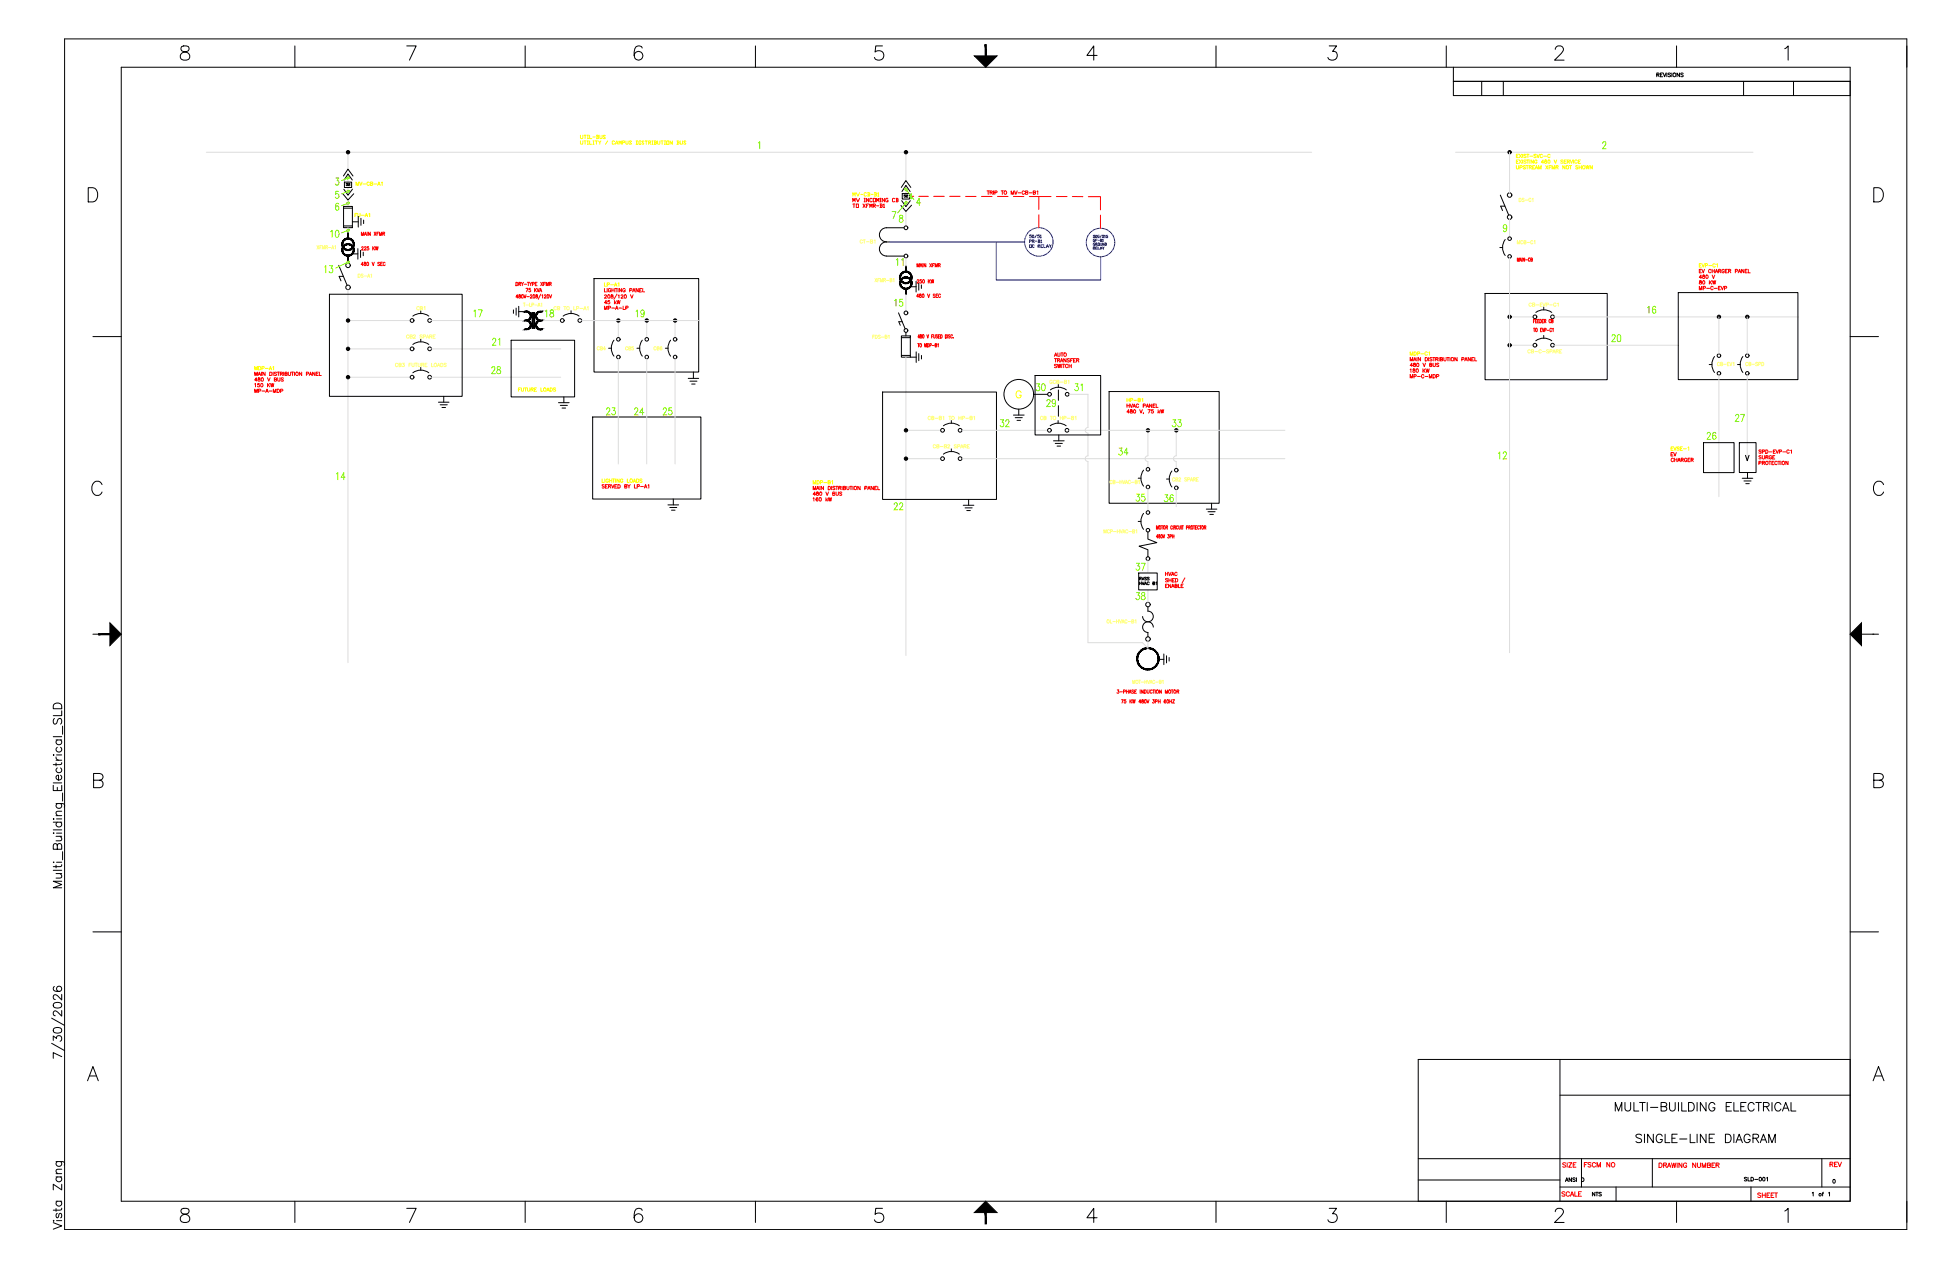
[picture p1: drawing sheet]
<svg xmlns="http://www.w3.org/2000/svg" width="864mm" height="559mm" viewBox="0 0 864 559" stroke-linecap="round" stroke-linejoin="round" font-family="sans-serif">
<defs><g id="words">
<text font-size="9.7" x="29.3" y="467.8" transform="rotate(-90 29.3 467.8)">7/30/2026</text>
<text font-size="8.8" x="29.3" y="542.9" transform="rotate(-90 29.3 542.9)">Vista Zang</text>
<text font-size="7.5" x="720" y="504.8">SINGLE-LINE DIAGRAM</text>
<text font-size="7.1" x="710.8" y="490.7">MULTI-BUILDING ELECTRICAL</text>
<g font-size="6.6" fill="#7fff00">
<text x="144.6" y="105.8">10</text>
<text x="141.8" y="121.4">13</text>
<text x="393.3" y="136.2">15</text>
<text x="725" y="139.3">16</text>
<text x="215.9" y="153.5">21</text>
<text x="455.4" y="173.6">30</text>
<text x="472.7" y="173.6">31</text>
<text x="266" y="184.1">23</text>
<text x="278.3" y="184.1">24</text>
<text x="291" y="184.1">25</text>
<text x="439.6" y="189.4">32</text>
<text x="515.4" y="189.4">33</text>
<text x="763.8" y="187">27</text>
<text x="491.8" y="201.8">34</text>
<text x="659.3" y="203.6">12</text>
<text x="147.1" y="212.7">14</text>
<text x="499.5" y="222.2">35</text>
<text x="511.9" y="222.2">36</text>
<text x="499.5" y="252.6">37</text>
<text x="499.5" y="265.6">38</text>
</g>
<g font-size="6.2" fill="#7fff00">
<text x="399" y="118.2" transform="rotate(-90 399 118.2)">11</text>
<text x="207.8" y="140.8">17</text>
<text x="239.2" y="140.8">18</text>
<text x="279" y="140.8">19</text>
<text x="709.4" y="151.7">20</text>
<text x="215.5" y="165.8">28</text>
<text x="460" y="180.3">29</text>
<text x="751.1" y="194.7">26</text>
<text x="393" y="225.8">22</text>
</g>
<g font-size="5.3" fill="#f00">
<text x="687.6" y="515.8">SIZE</text>
<text x="730.2" y="515.8">DRAWING NUMBER</text>
<text x="805.4" y="515.4">REV</text>
<text x="687.2" y="528.5">SCALE</text>
</g>
<g font-size="4.9" fill="#ffff7f">
<text x="182.4" y="137.9">CB1</text>
<text x="461.4" y="170.4">GCB-B1</text>
</g>
<g font-size="4.9" fill="#f00">
<text x="697.1" y="515.4">FSCM NO</text>
<text x="773.6" y="528.8">SHEET</text>
</g>
<text font-size="4.9" x="767.6" y="521.8">SLD-001</text>
<text font-size="4.4" fill="#ff0" x="155.6" y="82.9">MV-CB-A1</text>
<g font-size="4.4" fill="#ffff7f">
<text x="668.5" y="90">DS-C1</text>
<text x="377.8" y="108.3">CT-B1</text>
<text x="667.8" y="108.7">MCB-C1</text>
<text x="156.6" y="123.5">DS-A1</text>
<text x="672.7" y="136.2">CB-EVP-C1</text>
<text x="177.8" y="150.3">CB2 SPARE</text>
<text x="262.1" y="155.6">CB4</text>
<text x="274.5" y="155.6">CB5</text>
<text x="287.2" y="155.6">CB6</text>
<text x="672.4" y="156.6">CB-C-SPARE</text>
<text x="768.3" y="162.3">CB-SPD</text>
<text x="407.8" y="186.3">CB-B1 TO HP-B1</text>
<text x="457.6" y="186.3">CB TO HP-B1</text>
<text x="410.3" y="198.6">CB-B2 SPARE</text>
</g>
<g font-size="4.4">
<text x="155.2" y="96.7">FU-A1</text>
<text x="158" y="111.5">225 KW</text>
<text x="689" y="521.8">ANSI D</text>
<text x="700.6" y="528.1">NTS</text>
<text x="797.6" y="528.1">1 of 1</text>
</g>
<text font-size="4" fill="#0f0" x="397.2" y="88.2">52</text>
<text font-size="3.5" x="151.3" y="82.9">52</text>
</g></defs>
<!-- layer: Viewport -->
<path d="M640.7 35.9h174.9" fill="none" stroke="#000" stroke-width=".44"/>
<!-- layer: Title Block -->
<g fill="none" stroke="#000" stroke-width=".44">
<path d="M28.5 17.1h812.1v524.8h-812.1zM53.5 29.6h762.1v499.8h-762.1zM80.1 20.5a1.29 1.29 0 0 0 .6 2.1 2.57 2.57 0 0 1 2.9 2.7 2.17 2.17 0 0 1-2.4 1.3 2.17 2.17 0 0 1-1.7-2.2 2.86 2.86 0 0 1 3-1.8 1.29 1.29 0 0 0 .5-2.1l-.8-.3zM130 20.2v9.4M179.3 20.2h4.2l-3 6.3M231.5 20.2v9.4M283.1 21.2a1.8 1.8 0 0 0-2.7-.7 4.9 4.9 0 0 0 0 5.7 1.93 1.93 0 0 0 2.9-.9 1.93 1.93 0 0 0-1.4-2.6 1.93 1.93 0 0 0-2.3 1.7M333 20.2v9.4M389 20.2h-2.9l-.3 2.7a2.2 2.2 0 0 1 3.3 0 2.2 2.2 0 0 1-.4 3.3 2.2 2.2 0 0 1-3.2-.9M434.5 20.2v9.4M483.6 24.4h-4.4l3-4.2v6.3M536.1 20.2v9.4"/>
<path d="M586 20.2h3.2l-1.8 2.4a2 2 0 0 1 2.2 2.3 2 2 0 0 1-2.7 1.6l-.9-.3-.6-.9M637.6 20.2v9.4M640.7 29.6v6.3h174.9M653.2 35.9v6.2M662.7 35.9v6.2M685.6 21.8l.6-1.3 1.8-.3a1.57 1.57 0 0 1 .9 2.4l-3.6 3.9h4.2M730.4 33l.9-.1v-.6l-.9-.1v1.6M730.9 33l.5 .8M732 33h.6M733 32.2h-1v1.6h1M733.2 32.2l.6 1.6 .6-1.6M734.8 32.2v1.6"/>
<path d="M736.5 32.4l-.4-.2-.7 .2 1.1 1-.4 .4-.7-.2M737 32.2v1.6M739.1 20.2v9.4M740.4 32.2v1.6l-1.1-1.6v1.6M742 32.4l-.4-.2-.7 .2 .2 .4 .9 .4-.1 .5-1-.1M768.6 35.9v6.2M786.8 21.5l1.5-1.3v6.3M790.6 35.9v6.2M640.7 42.1h174.9M38.9 82.7h2.1a3.4 3.4 0 0 1 2.1 3.2 3.4 3.4 0 0 1-2.1 3.1h-2.1zM826 82.7h2.1a3.3 3.3 0 0 1 2.2 3.2 3.3 3.3 0 0 1-2.2 3.1h-2.1zM41 148.3h12.5"/>
<path d="M815.6 148.3h12.5M45 213.6a2.31 2.31 0 0 0-2.6-1.5 2.31 2.31 0 0 0-1.9 2.4 2.76 2.76 0 0 0 .6 2.9 2.76 2.76 0 0 0 3 .6l.9-1.2M830.4 213.6a2.29 2.29 0 0 0-2.7-1.5 2.29 2.29 0 0 0-1.8 2.4 2.72 2.72 0 0 0 .6 2.9 2.72 2.72 0 0 0 3 .6l.9-1.2M41 279.5h12.5M43.5 279.5h.1M815.6 279.5h12.5M825.6 279.5h.1M41.3 343.8h2.6l.9-.3a1.44 1.44 0 0 0 0-2.3l-.9-.3h-2.6v6.2h2.6a1.65 1.65 0 0 0 1.6-1.6 1.65 1.65 0 0 0-1.6-1.7M826 343.8h2.7l.9-.3a1.39 1.39 0 0 0 0-2.3l-.9-.3h-2.7v6.2h2.7a1.65 1.65 0 0 0 1.6-1.6 1.65 1.65 0 0 0-1.6-1.7M41 410.7h12.5M815.6 410.7h12.5M38.6 476.3l2.4-6.3 2.3 6.3"/>
<path d="M39.5 474.2h2.9M687.7 466.9v62.5M815.6 466.9h-190.4v62.5M825.7 476.3l2.4-6.3 2.4 6.3M826.6 474.2h3M687.7 482.6h127.9M625.2 510.6h190.4M697.2 510.6v12.5M728.4 510.6v12.5M803.1 510.6v12.5M80.1 532.8a1.26 1.26 0 0 0 .6 2.1 2.57 2.57 0 0 1 2.9 2.6 2.17 2.17 0 0 1-2.4 1.3 2.17 2.17 0 0 1-1.7-2.1 2.86 2.86 0 0 1 3-1.8 1.26 1.26 0 0 0 .5-2.1l-.8-.3zM130 529.4v9.3"/>
<path d="M179.3 532.5h4.2l-3 6.2M231.5 529.4v9.3M283.1 533.4a1.83 1.83 0 0 0-2.7-.6 4.8 4.8 0 0 0 0 5.6 1.93 1.93 0 0 0 2.9-.8 1.93 1.93 0 0 0-1.4-2.7 1.93 1.93 0 0 0-2.3 1.8M333 529.4v9.3M389 532.5h-2.9l-.3 2.7a2.2 2.2 0 0 1 3.3-.1 2.2 2.2 0 0 1-.4 3.3 2.2 2.2 0 0 1-3.2-.9M434.5 529.4v9.3M483.6 536.7h-4.4l3-4.2v6.2M536.1 529.4v9.3M586 532.5h3.2l-1.8 2.4a2 2 0 0 1 2.2 2.3 2 2 0 0 1-2.7 1.5l-.9-.3-.6-.9M625.2 520h62.5M637.6 529.4v9.3M685.6 534l.6-1.2a2.04 2.04 0 0 1 2.7 .3l.3 .6-.3 1.2-3.6 3.8h4.2"/>
<path d="M687.7 523.1h127.9M712.4 523.1v6.3M739.1 529.4v9.3M771.9 523.1v6.3M786.8 533.7l1.5-1.2v6.2"/>
<circle cx="738.2" cy="32.9" r=".76"/>
</g>
<g fill="#000" stroke="#000" stroke-width=".44">
<path d="M429.5 24.6h10l-5 5zM48.5 274.5l5 5-5 5zM815.6 279.5l5-5v10zM434.5 529.4l5 5h-10z"/>
<path d="M434.3 19.6l.5 5v-5zM434.3 19.6l.5 5h-.5z"/>
<path d="M43.5 279.2v.5l5-.5zM43.5 279.7l5-.5v.5z"/>
<path d="M434.3 534.4v5h.5zM434.3 534.4h.5v5z"/>
</g>
<!-- layer: 0 -->
<g fill="none" stroke="#000" stroke-width=".44">
<path d="M640.7 35.9v6.2M815.6 35.9v6.2M151.4 77.6l2-3.1 2.2 3.1M155.3 79.3l-1.9-2.6-1.7 2.7M155.4 83.4l-2 2.6-1.8-2.6M155.9 85.4l-2.5 2.7-2.2-2.6M397.3 82.6l2.1-3 2.1 3M397.5 88.4l1.9 2.7 1.9-2.7M397.6 84.4l1.8-2.7 1.8 2.7M401.9 90.4l-2.5 2.8-2.2-2.6M155.2 111.9h2.6M145.2 129.7h58.5v45h-58.5z"/>
<path d="M228.7 137.3h2.6M261.9 122.8h46.1v41.2h-46.1zM401.3 126.4h2.5M654.7 129.3h53.8v38h-53.8zM739.8 128.9h52.8v38.4h-52.8zM225.3 149.9h28v25h-28zM401.3 157.4h2.6M195.6 174.7v2.5M248.6 174.9v2.6M305.7 164v2.8M389.1 172.8h50.2v47.3h-50.2zM456.3 165.5h28.9v26.2h-28.9z"/>
<path d="M488.9 172.6h48.5v49.2h-48.5zM261.3 183.8h47.7v36.1h-47.7zM449.1 180.3v2.6M466.8 191.7v2.6M751 195.1h13.4v13.2h-13.4zM766.8 195.1h7.3v13.1h-7.3zM296.8 219.9v2.6M770.4 208.2v2.6M427 220.1v2.6M534.1 221.8v2.6M502 252.5h8.1v7.5h-8.1zM502.3 255l.7-.1 .1-.4-.8-.1v1.2"/>
<path d="M502.3 256.5v1.2M502.3 257h.8M502.7 255l.4 .6M503.1 256.5v1.2M503.4 254.4l.4 1.2 .5-1.2M503.4 256.5l.5 1.2 .5-1.2M504.5 257.7l.5-1.2 .4 1.2M504.7 257.3h.6M505.4 254.6h-.8l.8 .7-.3 .3-.5-.2M506.6 254.6h-.9l.9 .7-.3 .3-.6-.2M506.6 256.8a.46 .46 0 0 0-.5-.4 .46 .46 0 0 0-.4 .5v.3a.46 .46 0 0 0 .4 .5 .46 .46 0 0 0 .5-.3M508.2 257l.8-.1v-.3l-.8-.1v1.2l.8-.1-.2-.6"/>
<path d="M509.6 256.7l.3-.2v1.2M510.5 290.6h2.6M24 316.6a1.42 1.42 0 0 0 .4 2.5l.5-.3 .7-1.8 1.1-.4a1.7 1.7 0 0 1 0 2.5M24 310.2l.9-.4 1.8 .4 .5 .9v1.2h-3.7v-1.2zM27.2 313.2v2.2h-3.7M27.6 320v3.6M23.5 324.7h3.7M23.7 332.5v.4zM24.7 333.6a1.28 1.28 0 0 0 1.1 1.4M24.7 336.3v1.2M24.7 335h2.5M24.7 326.1h2.5"/>
<path d="M24.9 332.7h2.3M25.3 338.4a1.19 1.19 0 0 0-.2 1.8 1.19 1.19 0 0 0 1.8 0 1.19 1.19 0 0 0-.2-1.8M25.3 329.3a1.19 1.19 0 0 0-.2 1.8 1.19 1.19 0 0 0 1.8 0 1.19 1.19 0 0 0-.2-1.8M25.3 326.1a1.19 1.19 0 0 0-.2 1.7 1.19 1.19 0 0 0 1.8 0 1.19 1.19 0 0 0-.2-1.7M27.2 336.1l-.2 .7-.5 .2h-3M23.5 346.1v2.3h3.7v-2.3M23.5 345h3.7M24.7 354.1h2.9a.97 .97 0 0 1 .9 .6 .97 .97 0 0 1-.2 1M24.7 359.5h2.5M25.3 354.1a1.19 1.19 0 0 0-.2 1.8 1.19 1.19 0 0 0 1.8 0 1.19 1.19 0 0 0-.2-1.8M25.3 347v1.4M26.7 341.6a1.18 1.18 0 0 1 .2 1.7 1.18 1.18 0 0 1-1.7 .2 1.18 1.18 0 0 1-.1-1.7l.7-.2v2.1"/>
<path d="M27.2 357.5l-2.3 .2-.2 .9 .7 .9M27.6 349.5v3.5M23.5 380h.3zM23.5 360.9h.3zM23.5 365.7h3.7M23.5 362.3h3.7M23.7 366.9v.4zM24.7 368.6h2.5M24.9 380h2.3M24.9 367.2h2.3M24.9 360.9h2.3M25.3 372.7a.98 .98 0 0 1 .9-1 .98 .98 0 0 1 1 1v1.6h-3.7v-1.6l.3-.8 .7-.1 .6 .4 .2 2.1"/>
<path d="M25.3 362.3a1.19 1.19 0 0 0-.2 1.8 1.19 1.19 0 0 0 1.8 0 1.19 1.19 0 0 0-.2-1.8M26.5 368.6l.7 .8-.2 .9-2.3 .2M27.6 375.3v3.6M23.5 383.5h3.7M24.7 385h2.5M24.7 381.3v1.2M26.5 385l.7 .9-.2 .9-2.3 .2M27.2 388.4h-3.7l3.7 1.4-3.7 1.4h3.7M27.2 381l-.2 .8-.5 .1h-3M815.6 466.9v62.5h-190.4"/>
<circle cx="449.1" cy="173.8" r="6.5"/>
<circle cx="808.5" cy="520.5" r=".74"/>
</g>
<!-- layer: GRY_20AWG -->
<g fill="none" stroke="#dcdcdc" stroke-width=".44">
<path d="M91 67.1h487.2M153.4 67.1v7.4M153.4 76.7v3.6M399.4 67.1v12.5M641.7 67.1h131.1M665.5 67.1v17.9M153.4 82.6v3.4M153.4 88.1v2.9M399.4 81.7v3.6M399.4 87.7v3.4M399.4 93.2v6.4M665.5 96.7v7.7"/>
<path d="M153.4 100.3v2.4M153.4 115.1v.9M665.5 113.8v173.8M153.4 127.7v164.3M665.5 139.7h10.3M685.2 139.7h107.4M757.8 139.7v16.3M770.2 139.7v16.3M153.4 141.3h27.4M153.4 153.8h27.4M190.2 141.3h41.1M190.2 153.8h57"/>
<path d="M239 141.3h8M256.4 141.3h51.6M272.6 141.3v7.5M272.6 158.1v46.4M285.1 141.3v7.5M285.1 158.1v46.4M297.6 141.3v7.5M297.6 158.1v46.4M399.4 157.4v131.5M665.5 152.1h10.3M685.2 152.1h54.6M153.4 166.2h27.4"/>
<path d="M190.2 166.2h57M479.6 173.8v14.6a1.25 1.25 0 0 0-1.2 1.2 1.25 1.25 0 0 0 1.2 1.3v10a1.25 1.25 0 0 0-1.2 1.2 1.25 1.25 0 0 0 1.2 1.3v79.8h23.9M757.8 165.4v53.5M770.2 165.4v37.6M399.4 189.7h15.3M424 189.7h37.8M471.2 189.7h95.2M506 189.7l.1 11.2a1.25 1.25 0 0 0-1.3 1.2 1.25 1.25 0 0 0 1.3 1.3l-.1 2.7M518.5 189.7v11.2a1.25 1.25 0 0 0-1.2 1.2 1.25 1.25 0 0 0 1.2 1.3v3M399.4 202.1h15.3M424 202.1h142.4M506 215.4v9.7"/>
<path d="M506 282.6v3l-2.5-2.5"/>
</g>
<!-- layer: SYMS -->
<g fill="none" stroke="#000" stroke-width=".44">
<path d="M151.5 91h3.8v9.3h-3.8zM151.5 99.6h3.8M151.5 91.7h3.8M157.9 95.4v4.7M159.1 96.2v3.1M160.3 97v1.6M661.4 86l3.7 8.8M663.4 90.8h-1.8l.8 2M149.3 116.9l3.7 8.8M157.8 109.6v4.6M158.9 110.3v3.2M390.8 106.6h1.5"/>
<path d="M398.6 100.4h-7.8a3.1 3.1 0 0 0-3.1 3.1 3.1 3.1 0 0 0 3.1 3.1 3.1 3.1 0 0 0-3.1 3.1 3.1 3.1 0 0 0 3.1 3.1l7.8 .1M661.2 109.1h1.2M663.5 105.6a5.9 5.9 0 0 0 0 7M151.4 121.8h-1.9l.8 2M226.3 136.6v1.5M227.5 135.8v3.1M228.7 135v4.7M248.2 139.3a5.9 5.9 0 0 1 7.1 0M251.7 136.9v1.2M396.1 137.9l2.9 7M403.8 124v4.7M405 124.8v3.1"/>
<path d="M406.2 125.6v1.5M268.3 153.5h1.2M270.7 149.9a5.9 5.9 0 0 0 0 7.1M280.8 153.5h1.2M283.1 149.9a5.9 5.9 0 0 0 0 7.1M293.3 153.5h1.2M295.6 149.9a5.9 5.9 0 0 0 0 7.1M397.4 148h3.9v9.4h-3.9zM397.4 148.8h3.9M397.4 156.6h3.9M397.7 141.8h-1.5l.7 1.5M399.4 146.5v1.5"/>
<path d="M403.9 155.1v4.6M405 155.8v3.2M406.2 156.6v1.6M677 150.2a5.9 5.9 0 0 1 7.1 0M680.5 147.8v1.2M755.8 157.1a5.9 5.9 0 0 0 0 7.1M768.3 157.1a5.9 5.9 0 0 0 0 7.1M182 164.3a5.9 5.9 0 0 1 7 0M185.5 161.9v1.2M193.3 177.2h4.6M194 178.4h3.2M194.8 179.6h1.6"/>
<path d="M246.2 177.5h4.7M247 178.6h3.1M247.8 179.8h1.5M303.4 166.8h4.6M304.2 168h3M304.9 169.2h1.5M753.5 160.7h1.1M766 160.7h1.1M446.8 182.9h4.7M447.5 184.1h3.2M448.3 185.3h1.6M464.4 194.3h4.7"/>
<path d="M465.2 195.4h3.1M466 196.6h1.6M501.8 210.7h1.1M504.1 207.2a5.9 5.9 0 0 0 0 7M514.3 211.1h1.1M516.6 207.6a5.9 5.9 0 0 0 0 7M768 210.8h4.7M768.8 212h3.1M769.5 200.7l.7 2.3 .8-2.3M769.6 213.1h1.5M294.5 222.5h4.7M295.3 223.6h3.1"/>
<path d="M296 224.8h1.6M424.6 222.7h4.7M425.4 223.8h3.2M426.2 225h1.6M501.8 229.8h1.1M504.1 226.2a5.9 5.9 0 0 0 0 7.1M506 234.5v3.1l4 1.5-7.9 1.6 3.9 1.6v3.1M531.8 224.4h4.6M532.5 225.5h3.2M533.3 226.7h1.6M506 267.5l.1 1.8a2.35 2.35 0 0 1 2.3 2.4 2.35 2.35 0 0 1-2.3 2.3 2.35 2.35 0 0 1-2.4-2.3M508.4 276.4a2.35 2.35 0 0 0-2.3-2.4 2.35 2.35 0 0 0-2.4 2.4 2.35 2.35 0 0 0 2.4 2.3l-.1 1.9"/>
<path d="M513.1 288.2v4.7M514.3 289v3.1M515.4 289.8v1.5"/>
<circle cx="153.4" cy="67.1" r=".49"/>
<circle cx="153.4" cy="67.1" r=".74"/>
<circle cx="153.4" cy="67.1" r=".23"/>
<circle cx="399.4" cy="67.1" r=".49"/>
<circle cx="399.4" cy="67.1" r=".74"/>
<circle cx="399.4" cy="67.1" r=".23"/>
<circle cx="665.5" cy="67.1" r=".49"/>
<circle cx="665.5" cy="67.1" r=".74"/>
<circle cx="665.5" cy="67.1" r=".23"/>
<circle cx="665.5" cy="86" r=".99"/>
<circle cx="665.5" cy="95.7" r=".99"/>
<circle cx="153.4" cy="116.9" r=".99"/>
<circle cx="399.4" cy="100.4" r=".83"/>
<circle cx="665.5" cy="113" r=".78"/>
<circle cx="665.5" cy="105.2" r=".78"/>
<circle cx="153.4" cy="126.6" r=".99"/>
<circle cx="399.4" cy="137.9" r=".83"/>
<circle cx="665.5" cy="139.6" r=".49"/>
<circle cx="665.5" cy="139.6" r=".74"/>
<circle cx="665.5" cy="139.6" r=".23"/>
<circle cx="676.7" cy="139.6" r=".83"/>
<circle cx="684.4" cy="139.6" r=".83"/>
<circle cx="757.8" cy="139.6" r=".49"/>
<circle cx="757.8" cy="139.6" r=".74"/>
<circle cx="757.8" cy="139.6" r=".23"/>
<circle cx="770.3" cy="139.6" r=".49"/>
<circle cx="770.3" cy="139.6" r=".74"/>
<circle cx="770.3" cy="139.6" r=".23"/>
<circle cx="153.4" cy="153.7" r=".49"/>
<circle cx="153.4" cy="141.2" r=".49"/>
<circle cx="153.4" cy="153.7" r=".74"/>
<circle cx="153.4" cy="141.2" r=".74"/>
<circle cx="153.4" cy="153.7" r=".23"/>
<circle cx="153.4" cy="141.2" r=".23"/>
<circle cx="181.7" cy="141.2" r=".83"/>
<circle cx="181.7" cy="153.7" r=".83"/>
<circle cx="189.4" cy="153.7" r=".83"/>
<circle cx="189.4" cy="141.2" r=".83"/>
<circle cx="247.9" cy="141.2" r=".83"/>
<circle cx="255.6" cy="141.2" r=".83"/>
<circle cx="272.6" cy="141.2" r=".74"/>
<circle cx="272.6" cy="157.3" r=".78"/>
<circle cx="272.6" cy="149.5" r=".78"/>
<circle cx="272.6" cy="141.2" r=".49"/>
<circle cx="272.6" cy="141.2" r=".23"/>
<circle cx="285.1" cy="149.5" r=".78"/>
<circle cx="285.1" cy="157.3" r=".78"/>
<circle cx="297.6" cy="141.2" r=".74"/>
<circle cx="297.6" cy="157.3" r=".78"/>
<circle cx="297.6" cy="149.5" r=".78"/>
<circle cx="297.6" cy="141.2" r=".49"/>
<circle cx="297.6" cy="141.2" r=".23"/>
<circle cx="399.4" cy="145.6" r=".83"/>
<circle cx="665.5" cy="152.1" r=".49"/>
<circle cx="665.5" cy="152.1" r=".74"/>
<circle cx="665.5" cy="152.1" r=".23"/>
<circle cx="676.7" cy="152.1" r=".83"/>
<circle cx="684.4" cy="152.1" r=".83"/>
<circle cx="757.8" cy="156.7" r=".78"/>
<circle cx="770.3" cy="156.7" r=".78"/>
<circle cx="153.4" cy="166.2" r=".49"/>
<circle cx="153.4" cy="166.2" r=".74"/>
<circle cx="153.4" cy="166.2" r=".23"/>
<circle cx="181.7" cy="166.2" r=".83"/>
<circle cx="189.4" cy="166.2" r=".83"/>
<circle cx="470.5" cy="173.8" r=".83"/>
<circle cx="757.8" cy="164.5" r=".78"/>
<circle cx="770.3" cy="164.5" r=".78"/>
<circle cx="399.4" cy="189.6" r=".49"/>
<circle cx="399.4" cy="189.6" r=".74"/>
<circle cx="399.4" cy="189.6" r=".23"/>
<circle cx="415.5" cy="189.6" r=".83"/>
<circle cx="423.3" cy="189.6" r=".83"/>
<circle cx="462.6" cy="189.6" r=".83"/>
<circle cx="470.4" cy="189.6" r=".83"/>
<circle cx="506.1" cy="189.6" r=".49"/>
<circle cx="506.1" cy="189.6" r=".74"/>
<circle cx="506.1" cy="189.6" r=".23"/>
<circle cx="399.4" cy="202.1" r=".74"/>
<circle cx="399.4" cy="202.1" r=".49"/>
<circle cx="399.4" cy="202.1" r=".23"/>
<circle cx="415.5" cy="202.1" r=".83"/>
<circle cx="423.3" cy="202.1" r=".83"/>
<circle cx="506.1" cy="214.6" r=".78"/>
<circle cx="506.1" cy="206.8" r=".78"/>
<circle cx="518.5" cy="207.2" r=".78"/>
<circle cx="518.5" cy="215" r=".78"/>
<circle cx="506.1" cy="225.9" r=".78"/>
<circle cx="506.1" cy="233.7" r=".78"/>
<circle cx="506.1" cy="281.6" r=".99"/>
</g>
<g fill="#000" stroke="#000" stroke-width=".44">
<path d="M152.8 109.9l.6 .4-.7-.1zM152.8 109.9l.6 .4v-.3zM153.4 110l.7 .2-.7 .1zM153.4 110l.7 .2-.1-.3zM154 109.9h.8l-.7 .3zM154 109.9h.8l-.2-.2zM154.6 109.7l.7-.2-.5 .4zM154.6 109.7l.7-.2-.2-.2zM155.1 109.3l.6-.3-.4 .5zM155.4 108.8l-.3 .5 .6-.3zM155.4 108.8l.6-.5-.3 .7zM155.7 108.2l-.3 .6 .6-.5zM156.1 107.7l-.1 .6-.3-.1zM155.8 107.7l-.1 .5 .4-.5zM156 107l.1 .7h-.3zM155.7 107l.1 .7 .2-.7zM155.7 106.3l.3 .7h-.3zM155.4 106.5l.3 .5v-.7zM155.3 105.7l.4 .6-.3 .2zM155.3 105.7l-.2 .3 .3 .5zM154.8 105.3l.5 .4-.2 .3zM154.8 105.3l-.2 .3 .5 .4zM154.1 105.1l.7 .2-.2 .3zM154.1 105.1l-.1 .3 .6 .2zM153.4 105l.7 .1-.1 .3zM153.4 105v.3l.6 .1zM152.7 105.1l.7-.1v.3zM152.7 105.1l.1 .3 .6-.1zM152.1 105.3l.6-.2 .1 .3zM152.1 105.3l.2 .3 .5-.2zM151.5 105.7l.6-.4 .2 .3zM151.5 105.7l.3 .3 .5-.4zM151.5 105.7l.3 .3-.7 .3zM151.1 106.3l.3 .2 .4-.5zM151.1 106.3l.3 .2-.5 .5zM151.4 106.5l-.5 .5h.3zM150.9 107h.3l-.4 .7zM151.2 107l-.4 .7h.3zM150.8 107.7h.3l-.2 .6zM151.1 107.7l-.2 .6 .3-.1zM150.9 108.3l.3-.1-.1 .8zM151.2 108.2l-.1 .8 .3-.2zM151.1 109l.3-.2 .1 .7zM151.4 108.8l.1 .7 .3-.2zM151.5 109.5l.3-.2 .3 .6zM151.8 109.3l.3 .6 .2-.2zM152.3 109.7l.4 .5-.6-.3zM152.3 109.7l.4 .5 .1-.3z"/>
<path d="M153.3 102.7v2.5h.3zM153.3 102.7h.3v2.5z"/>
<path d="M153.3 112.6l.3 2.5v-2.5zM153.3 112.6l.3 2.5h-.3z"/>
<path d="M153.4 107.5l.7 .1-.1 .3zM153.4 107.5v.3l.6 .1zM152.7 107.6l.7-.1v.3zM152.7 107.6l.1 .3 .6-.1zM152.1 107.8l.6-.2 .1 .3zM152.1 107.8l.2 .3 .5-.2zM151.5 108.2l.6-.4 .2 .3zM151.5 108.2l.3 .3 .5-.4zM151.5 108.2l.3 .3-.7 .3zM151.1 108.8l.3 .2 .4-.5zM151.1 108.8l.3 .2-.5 .5zM151.4 109l-.5 .5h.3zM150.9 109.5h.3l-.4 .7zM151.2 109.5l-.4 .7h.3zM150.8 110.2h.3l-.2 .6zM151.1 110.2l-.2 .6 .3-.1zM150.9 110.8l.3-.1-.1 .8zM151.2 110.7l-.1 .8 .3-.2zM151.1 111.5l.3-.2 .1 .7zM151.4 111.3l.1 .7 .3-.2zM151.5 112l.3-.2 .3 .6zM151.8 111.8l.3 .6 .2-.2zM152.3 112.2l.4 .5-.6-.3zM152.3 112.2l.4 .5 .1-.3zM152.8 112.4l.6 .4-.7-.1zM152.8 112.4l.6 .4v-.3zM153.4 112.5l.7 .2-.7 .1zM153.4 112.5l.7 .2-.1-.3zM154 112.4h.8l-.7 .3zM154 112.4h.8l-.2-.2zM154.6 112.2l.7-.2-.5 .4zM154.6 112.2l.7-.2-.2-.2zM155.1 111.8l.6-.3-.4 .5zM155.4 111.3l-.3 .5 .6-.3zM155.4 111.3l.6-.5-.3 .7zM155.7 110.7l-.3 .6 .6-.5zM156.1 110.2l-.1 .6-.3-.1zM155.8 110.2l-.1 .5 .4-.5zM156 109.5l.1 .7h-.3zM155.7 109.5l.1 .7 .2-.7zM155.7 108.8l.3 .7h-.3zM155.4 109l.3 .5v-.7zM155.3 108.2l.4 .6-.3 .2zM155.1 108.5l.3 .5-.1-.8zM154.8 107.8l.5 .4-.2 .3zM154.8 107.8l-.2 .3 .5 .4zM154.1 107.6l.7 .2-.2 .3zM154.1 107.6l-.1 .3 .6 .2z"/>
<path d="M231.3 137.2v.3l.7-.3zM231.3 137.5l.7-.3v.3z"/>
<path d="M237.7 137.2h.6v.3zM237.7 137.2l.1 .3h.5zM237.2 137.5l.5-.3 .1 .3zM237.2 137.5l.2 .2 .4-.2zM236.8 137.8l.4-.3 .2 .2zM236.8 137.8l.2 .2 .4-.3zM236.8 137.8l.2 .2-.5 .2zM236.5 138.2l.2 .2 .3-.4zM236.5 138.2l.2 .2-.5 .3zM236.2 138.7l.3 .1 .2-.4zM236.2 138.7l.3 .1-.3 .5zM236.5 138.8l-.3 .5h.3zM236.2 139.3h.3l-.3 .5zM236.5 139.3l-.3 .5 .3-.1zM236.2 139.8l.3-.1v.6zM236.5 139.7v.6l.2-.1zM236.5 140.3l.2-.1 .1 .6zM236.7 140.2l.1 .6 .2-.3zM236.8 140.8l.2-.3 .2 .6zM237 140.5l.2 .6 .2-.3zM237.4 140.8l.3 .5-.5-.2zM237.4 140.8l.3 .5 .1-.3zM237.8 141l.5 .4-.6-.1zM237.8 141l.5 .4v-.3z"/>
<path d="M398.7 124.5l.7 .4-.8-.1zM398.7 124.5l.7 .4v-.3zM399.4 124.6l.6 .2-.6 .1zM399.4 124.6l.6 .2v-.3zM400 124.5h.7l-.7 .3zM400 124.5h.7l-.2-.2zM400.5 124.3l.7-.2-.5 .4zM400.5 124.3l.7-.2-.2-.2zM401 123.9l.6-.3-.4 .5zM401.4 123.4l-.4 .5 .6-.3zM401.4 123.4l.5-.5-.3 .7zM401.6 122.9l-.2 .5 .5-.5zM402 122.3l-.1 .6h-.3zM401.7 122.3l-.1 .6 .4-.6zM401.9 121.6l.1 .7h-.3zM401.6 121.7l.1 .6 .2-.7zM401.6 120.9l.3 .7-.3 .1zM401.4 121.1l.2 .6v-.8zM401.2 120.4l.4 .5-.2 .2zM401.2 120.4l-.2 .2 .4 .5zM400.7 120l.5 .4-.2 .2zM400.7 120l-.2 .2 .5 .4zM400 119.7l.7 .3-.2 .2zM400 119.7v.3l.5 .2zM399.4 119.6l.6 .1v.3zM399.4 119.6v.3l.6 .1zM398.6 119.7l.8-.1v.3zM398.6 119.7l.1 .3 .7-.1zM398 120l.6-.3 .1 .3zM398 120l.2 .2 .5-.2zM397.5 120.4l.5-.4 .2 .2zM397.5 120.4l.2 .2 .5-.4zM397.5 120.4l.2 .2-.7 .3zM397 120.9l.3 .2 .4-.5zM397 120.9l.3 .2-.5 .5zM396.8 121.6l.3 .1 .2-.6zM396.8 121.6l.3 .1-.4 .6zM397.1 121.7l-.4 .6h.3zM396.7 122.3h.3l-.2 .6zM397 122.3l-.2 .6h.3zM396.8 122.9h.3l-.1 .7zM397.1 122.9l-.1 .7 .3-.2zM397 123.6l.3-.2 .2 .7zM397.3 123.4l.2 .7 .2-.2zM397.5 124.1l.2-.2 .3 .6zM397.7 123.9l.3 .6 .2-.2zM398.2 124.3l.4 .5-.6-.3zM398.2 124.3l.4 .5 .1-.3z"/>
<path d="M399.2 127.3l.3 2.5v-2.5zM399.2 127.3l.3 2.5h-.3z"/>
<path d="M399.4 122.1l.6 .1v.3zM399.4 122.1v.3l.6 .1zM398.6 122.2l.8-.1v.3zM398.6 122.2l.1 .3 .7-.1zM398 122.5l.6-.3 .1 .3zM398 122.5l.2 .2 .5-.2zM397.5 122.9l.5-.4 .2 .2zM397.5 122.9l.2 .2 .5-.4zM397.5 122.9l.2 .2-.7 .3zM397 123.4l.3 .2 .4-.5zM397 123.4l.3 .2-.5 .5zM396.8 124.1l.3 .1 .2-.6zM396.8 124.1l.3 .1-.4 .6zM397.1 124.2l-.4 .6h.3zM396.7 124.8h.3l-.2 .6zM397 124.8l-.2 .6 .3-.1zM396.8 125.4l.3-.1-.1 .8zM397.1 125.3l-.1 .8 .3-.2zM397 126.1l.3-.2 .2 .7zM397.3 125.9l.2 .7 .2-.2zM397.5 126.6l.2-.2 .3 .6zM397.7 126.4l.3 .6 .2-.2zM398.2 126.8l.4 .5-.6-.3zM398.2 126.8l.4 .5 .1-.3zM398.7 127l.7 .4-.8-.1zM398.7 127l.7 .4v-.3zM399.4 127.1l.6 .2-.6 .1zM399.4 127.1l.6 .2v-.3zM400 127h.7l-.7 .3zM400 127h.7l-.2-.2zM400.5 126.8l.7-.2-.5 .4zM400.5 126.8l.7-.2-.2-.2zM401 126.4l.6-.3-.4 .5zM401.4 125.9l-.4 .5 .6-.3zM401.4 125.9l.5-.5-.3 .7zM401.6 125.3l-.2 .6 .5-.5zM402 124.8l-.1 .6-.3-.1zM401.7 124.8l-.1 .5 .4-.5zM401.9 124.1l.1 .7h-.3zM401.6 124.2l.1 .6 .2-.7zM401.6 123.4l.3 .7-.3 .1zM401.4 123.6l.2 .6v-.8zM401.2 122.9l.4 .5-.2 .2zM401 123.1l.4 .5-.2-.7zM400.7 122.5l.5 .4-.2 .2zM400.7 122.5l-.2 .2 .5 .4zM400 122.2l.7 .3-.2 .2zM400 122.2v.3l.5 .2z"/>
<path d="M231.3 141.1v.3l.7-.3zM231.3 141.4l.7-.3v.3z"/>
<path d="M231.3 145v.3l.7-.3zM231.3 145.3l.7-.3v.3z"/>
<path d="M232 141.1l.6 .2-.6 .1zM232 141.1l.6 .2-.1-.3zM232.5 141l.6 .1-.5 .2zM232.5 141l.6 .1-.2-.3zM232.9 140.8h.6l-.4 .3zM232.9 140.8h.6l-.2-.3zM233.3 140.5l.5-.2-.3 .5zM233.6 140.2l-.3 .3 .5-.2zM233.6 140.2l.4-.4-.2 .5zM233.8 139.7l-.2 .5 .4-.4zM234.1 139.3l-.1 .5-.2-.1zM233.8 139.3v.4l.3-.4zM234.1 138.7v.6h-.3zM233.8 138.8v.5l.3-.6zM233.9 138.2l.2 .5-.3 .1zM233.6 138.4l.2 .4 .1-.6zM233.5 137.8l.4 .4-.3 .2zM233.3 138l.3 .4-.1-.6zM233.1 137.5l.4 .3-.2 .2zM233.1 137.5l.2 .5zM232.6 137.2l.5 .3-.2 .2zM232.6 137.2l-.1 .3 .4 .2zM232 137.2h.6l-.1 .3zM232 137.2v.3h.5z"/>
<path d="M232 145l.6 .2-.6 .1zM232 145l.6 .2-.1-.3zM232.5 144.9l.6 .1-.5 .2zM232.5 144.9l.6 .1-.2-.3zM232.9 144.7h.6l-.4 .3zM232.9 144.7h.6l-.2-.3zM233.3 144.4l.6-.2-.4 .5zM233.6 144.1l-.3 .3 .6-.2zM233.6 144.1l.5-.4-.2 .5zM233.8 143.6l-.2 .5 .5-.4zM234.1 143.2v.5l-.3-.1zM233.8 143.2v.4l.3-.4zM234.1 142.6v.6h-.3zM233.8 142.7v.5l.3-.6zM233.9 142.1l.2 .5-.3 .1zM233.6 142.3l.2 .4 .1-.6zM233.5 141.7l.4 .4-.3 .2zM233.3 141.9l.3 .4-.1-.6zM233.1 141.4l.4 .3-.2 .2zM233.1 141.4l-.2 .2 .4 .3zM232.6 141.1l.5 .3-.2 .2zM232.6 141.1l-.1 .3 .4 .2zM232 141.1h.6l-.1 .3zM232 141.1v.3h.5z"/>
<path d="M234.6 137.7v7h.3zM234.6 137.7h.3v7z"/>
<path d="M235.4 137.7v7h.3zM235.4 137.7h.3v7z"/>
<path d="M237.7 141.1h.5l.1 .3zM237.7 141.1l.1 .3h.5zM237.2 141.4l.5-.3 .1 .3zM237.2 141.4l.1 .2 .5-.2zM236.8 141.7l.4-.3 .1 .2zM236.8 141.7l.2 .2 .3-.3zM236.8 141.7l.2 .2-.5 .3zM236.5 142.2l.5-.3zM236.5 142.2l.2 .1-.5 .4zM236.2 142.7h.3l.2-.4zM236.2 142.7h.3l-.3 .5zM236.5 142.7l-.3 .5h.3zM236.2 143.2h.3l-.3 .5zM236.5 143.2l-.3 .5h.3zM236.2 143.7h.3v.5zM236.5 143.7v.5l.2-.1zM236.5 144.2l.2-.1 .1 .6zM236.7 144.1l.1 .6 .2-.3zM237 144.4l.2 .6-.4-.3zM237 144.4l.2 .6 .2-.3zM237.4 144.7l.3 .5-.5-.2zM237.4 144.7l.3 .5 .1-.3zM237.8 144.9l.5 .4-.6-.1zM237.8 144.9l.5 .4v-.3z"/>
<path d="M238.3 145.3h.7v-.3zM238.3 145h.7l-.7 .3z"/>
<path d="M505.3 294.8l.7 .3h-.8zM505.3 294.8l.7 .3v-.2zM506 294.9l.9 .2h-.9zM506 294.9l.9 .2-.1-.3zM506.8 294.8l.9 .1-.8 .2zM506.8 294.8l.9 .1-.1-.3zM507.6 294.6l.9-.1-.8 .4zM507.6 294.6l.9-.1-.2-.2zM508.3 294.3l.9-.3-.7 .5zM508.3 294.3l.9-.3-.2-.2zM509 293.8l.8-.3-.6 .5zM509 293.8l.8-.3-.3-.3zM509.5 293.2l.7-.5-.4 .8zM510 292.6l-.5 .6 .7-.5zM510 292.6l.6-.6-.4 .7zM510.3 291.9l-.3 .7 .6-.6zM510.8 291.2l-.2 .8-.3-.1zM510.5 291.1l-.2 .8 .5-.7zM510.9 290.3l-.1 .9-.3-.1zM510.6 290.3l-.1 .8 .4-.8zM510.8 289.5l.1 .8h-.3zM510.5 289.6l.1 .7 .2-.8zM510.6 288.7l.2 .8-.3 .1zM510.3 288.8l.2 .8 .1-.9zM510.2 287.9l.4 .8-.3 .1zM510 288.1l.3 .7-.1-.9zM509.8 287.2l.4 .7-.2 .2zM509.5 287.4l.5 .7-.2-.9zM509.2 286.6l.6 .6-.3 .2zM509.2 286.6l-.2 .3 .5 .5zM508.5 286.1l.7 .5-.2 .3zM508.5 286.1l-.2 .3 .7 .5zM507.7 285.8l.8 .3-.2 .3zM507.7 285.8l-.1 .3 .7 .3zM506.9 285.5l.8 .3-.1 .3zM506.9 285.5l-.1 .4 .8 .2zM506 285.5h.9l-.1 .4zM506 285.5v.3l.8 .1zM505.2 285.5h.8v.3zM505.2 285.5l.1 .4 .7-.1zM504.4 285.8l.8-.3 .1 .4zM504.4 285.8l.1 .3 .8-.2zM503.6 286.1l.8-.3 .1 .3zM503.6 286.1l.2 .3 .7-.3zM502.9 286.6l.7-.5 .2 .3zM502.9 286.6l.3 .3 .6-.5zM502.9 286.6l.3 .3-.8 .3zM502.4 287.2l.2 .2 .6-.5zM502.4 287.2l.2 .2-.8 .5zM501.8 287.9l.3 .2 .5-.7zM501.8 287.9l.3 .2-.6 .6zM501.5 288.7l.3 .1 .3-.7zM501.5 288.7l.3 .1-.5 .7zM501.8 288.8l-.5 .7 .3 .1zM501.3 289.5l.3 .1-.4 .7zM501.6 289.6l-.4 .7h.3zM501.2 290.3h.3l-.2 .9zM501.5 290.3l-.2 .9 .3-.1zM501.3 291.2l.3-.1-.1 .9zM501.6 291.1l-.1 .9 .3-.1zM501.5 292l.3-.1v.8zM501.8 291.9v.8l.3-.1zM501.8 292.7l.3-.1 .3 .9zM502.1 292.6l.3 .9 .2-.3zM502.4 293.5l.2-.3 .3 .8zM502.6 293.2l.3 .8 .3-.2zM503.2 293.8l.4 .7-.7-.5zM503.2 293.8l.4 .7 .2-.2zM503.8 294.3l.6 .6-.8-.4zM503.8 294.3l.6 .6 .1-.3zM504.5 294.6l.7 .5-.8-.2zM504.5 294.6l.7 .5 .1-.3z"/>
</g>
<!-- layer: DESC -->
<g fill="none" stroke="#f00" stroke-width=".44">
<path d="M159.3 103.8v-1.5l.5 1.5 .5-1.5v1.5M160.1 116.6h-.9l.6-1v1.5M160.6 115.7v.4a.61 .61 0 0 1 .6 .2 .61 .61 0 0 1 0 .7 .48 .48 0 0 1-.8-.3 .48 .48 0 0 1 .7-.5l.1-.5zM160.6 103.8l.5-1.5 .5 1.5M160.8 103.3h.6M161.9 115.7l.1-.1a.75 .75 0 0 1 .5 .8 .75 .75 0 0 1-.6 .6zM161.9 102.3v1.5M163.2 102.3v1.5l-.8-1.5v1.5M164 115.6l.5 1.5 .5-1.5M164.9 102.3l.9 1.5M165.8 102.3l-.9 1.5M166.2 103h.5"/>
<path d="M167 102.3h-.8v1.5M167.3 103.8v-1.5l.5 1.5 .5-1.5v1.5M167.4 115.8h-.9l.8 .7-.1 .5-.7-.2M167.8 116.3h.5M168.6 115.6h-.8v1.5h.8M168.7 103l.7-.1 .1-.5-.8-.1v1.5M169.1 103l.5 .8M169.8 115.9a.46 .46 0 0 0-.6-.3 .46 .46 0 0 0-.3 .6v.3a.46 .46 0 0 0 .3 .6 .46 .46 0 0 0 .6-.4M404.3 117.6v-1.4l.4 1.4 .5-1.4v1.4M405.5 117.6l.5-1.4 .5 1.4M405.7 117.2h.6M406.8 116.2v1.4"/>
<path d="M408.2 116.2v1.4l-.9-1.4v1.4M409.9 116.2l.8 1.4M410.7 116.2l-.8 1.4M411.1 116.9h.5M411.9 116.2h-.8v1.4M412.2 117.6v-1.4l.5 1.4 .5-1.4v1.4M413.7 116.9l.7-.1 .1-.5-.8-.1v1.4M414.1 116.9l.4 .7M668.9 115.1v-1.4l.4 1.4 .4-1.4v1.4M670 115.1l.3-1.4 .5 1.4M670.1 114.6h.5M671 113.7v1.4"/>
<path d="M672.1 113.7v1.4l-.7-1.4v1.4M672.5 114.5h.9M674.5 114l-.3-.3a.74 .74 0 0 0-.5 .7 .74 .74 0 0 0 .7 .7l.1-.3M674.9 114.4l.6-.1v-.5l-.6-.1v1.4h.6l-.2-.7M227.4 124.4a.75 .75 0 0 1 .9 .8 .75 .75 0 0 1-.9 .7zM228.3 130.9h-.9l.6-1v1.5M228.7 125.1h.7l.1-.6-.8-.1v1.5M228.8 130v.4a.58 .58 0 0 1 .6 .2 .58 .58 0 0 1-.1 .7l-.4 .1a.65 .65 0 0 1-.1-.8 .65 .65 0 0 1 .6-.4l-.2-.3zM229.1 125.1l.5 .8M229.8 124.4l.5 .7v.8M230 130l.2-.1a.74 .74 0 0 1 .5 .8 .74 .74 0 0 1-.7 .6zM230.8 124.4l-.5 .7"/>
<path d="M231 129.9l.4 1.5 .5-1.5M231.1 125.3h1.1M231.9 127.1h.8l-.6 1.5M232.2 130.7h1.1M232.5 124.4h.8M232.9 124.4v1.5M233.5 124.4l.4 .7v.8M233.8 130.2l.5-.3 .2 .4-.7 1.1h.8M233.8 127.1h-.6v.6a.48 .48 0 0 1 .7 0 .48 .48 0 0 1-.1 .7 .48 .48 0 0 1-.7-.1M234.4 124.4l-.5 .7M234.7 125.2l.7-.1 .1-.6-.8-.1v1.5M235.1 130l.2-.1a.75 .75 0 0 1 .5 .8 .75 .75 0 0 1-.7 .6z"/>
<path d="M235.7 127.1v1.5M236 127.7l.5 .9M236 125.1h.5M236.3 130v.4a.51 .51 0 0 1 .7 .5 .51 .51 0 0 1-.7 .4 .72 .72 0 0 1 0-.7 .72 .72 0 0 1 .7-.4l-.3-.3zM236.5 127.1l-.8 1M236.8 127.1l.4 1.5 .5-1.5M236.8 124.4h-.8v1.5h.8M237.9 128.6l.4-1.5 .5 1.5M238 128.1h.6M238.4 124.4l.8 1.5M238.4 129.6l-1.1 2.3M238.9 130.2l.3-.3v1.5"/>
<path d="M239.2 124.4l-.8 1.5M239.6 125.1h.5M240 130.2l.5-.3 .2 .4-.8 1.1h.9M240.4 124.4h-.8v1.5M240.7 125.9v-1.5l.5 1.5 .5-1.5v1.5M241.3 130l.2-.1a.74 .74 0 0 1 .5 .8 .74 .74 0 0 1-.7 .6zM242.2 125.1h.7l.1-.6-.8-.1v1.5M242.2 129.9l.5 1.5 .5-1.5M242.6 125.1l.4 .8M404.3 123.6l.3-.4 .4 .3-.7 1.3h.8M405 130.6h-.9l.6-1v1.5M405.4 129.7v.4a.57 .57 0 0 1 .7 .3 .57 .57 0 0 1-.2 .7 .48 .48 0 0 1-.6-.5 .48 .48 0 0 1 .6-.4l.1-.5z"/>
<path d="M406.2 123.2h-.6l-.1 .7a.47 .47 0 0 1 .7 0 .47 .47 0 0 1-.1 .7 .47 .47 0 0 1-.6-.1M406.7 129.7l.2-.1a.75 .75 0 0 1 .5 .8 .75 .75 0 0 1-.7 .6zM406.9 123.3l.2-.1a.74 .74 0 0 1 .4 .8 .74 .74 0 0 1-.6 .7zM408.9 129.6l.5 1.5 .5-1.5M409.2 123.2v1.6M409.5 123.9l.6 .9M410.1 123.2l-.9 1M410.4 123.2l.3 1.6 .3-1.6 .3 1.6 .3-1.6M412.2 129.8h-.8l.8 .7-.1 .5-.7-.1M412.7 130.3h.5M413.5 129.6h-.8v1.5h.8M414.6 130a.46 .46 0 0 0-.5-.4 .46 .46 0 0 0-.3 .6v.3a.46 .46 0 0 0 .3 .6 .46 .46 0 0 0 .5-.4"/>
<path d="M404.6 151.4h.6M404.9 151.4v1.5M405.4 148.5h-.7l.5-1v1.5M405.7 151.5l.1-.1a.71 .71 0 0 1 .5 .8 .71 .71 0 0 1-.6 .6zM405.8 147.6v.5a.43 .43 0 0 1 .6 .5 .43 .43 0 0 1-.7 .2v-.4a.5 .5 0 0 0 .5-.3 .5 .5 0 0 0-.1-.6zM406.8 147.6a.69 .69 0 0 1 .6 .7 .69 .69 0 0 1-.6 .6zM407.7 152.9v-1.5l.3 1.5 .5-1.5v1.5M408.6 147.5l.4 1.5 .4-1.5M408.8 151.4a.74 .74 0 0 1 .8 .8 .74 .74 0 0 1-.8 .7zM409.9 152.2l.6-.1v-.6l-.6-.1v1.5M410.7 148.2h.4M411 152.3h.8"/>
<path d="M411.3 147.5h-.6v1.5M411.6 147.5l.3 1.5 .4-.4v-1.1M412.2 152.1h.7v-.6l-.7-.1v1.5l.7-.1-.2-.7M413.3 147.7a.36 .36 0 0 0-.6-.1 .36 .36 0 0 0 .2 .6l.3 .1a.38 .38 0 0 1 .1 .6 .38 .38 0 0 1-.6-.1M413.4 151.7l.2-.3v1.5M413.7 148.2h.4M414.3 147.5h-.6v1.5h.6M414.6 147.5a.76 .76 0 0 1 .8 .8 .76 .76 0 0 1-.8 .7zM416.8 147.5a.77 .77 0 0 1 .7 .8 .77 .77 0 0 1-.7 .7zM417.8 147.5v1.5M418.8 147.7a.37 .37 0 0 0-.6-.1 .37 .37 0 0 0 .1 .6l.4 .1a.38 .38 0 0 1 .1 .6 .38 .38 0 0 1-.6-.1M419.9 147.9l-.5-.4-.3 .6 .3 .9 .5-.4"/>
<path d="M420.3 148.8h.1M676 144.7h.7M676 141.5h.4M676.3 144.7v1.5M676.7 140.8h-.7v1.5M676.9 141.5h.4M677.2 144.7a.74 .74 0 0 1 .5 .7 .74 .74 0 0 1-.6 .7l-.2-.9zM677.6 140.8h-.7v1.5h.7M677.9 141.5h.4M678.5 140.8h-.6v1.5h.6M678.8 140.8a.76 .76 0 0 1 .7 .7 .76 .76 0 0 1-.7 .8zM679.1 145.4h.4"/>
<path d="M679.7 144.7h-.6v1.5h.6M679.9 141.5h.4M679.9 144.7l.4 1.5 .4-1.5M680.5 140.8h-.6v1.5h.6M680.8 141.5l.7-.1-.1-.6h-.6v1.5M681 145.5l.6-.2v-.6h-.6v1.5M681.2 141.5l.3 .8M682 145.5h.9M683.6 141.1a.41 .41 0 0 0-.5-.3 .41 .41 0 0 0-.2 .6v.3a.41 .41 0 0 0 .2 .6 .41 .41 0 0 0 .5-.4M684 141.5l.6-.1v-.6h-.6v1.5l.7-.3-.3-.5M684 145l-.2-.3a.74 .74 0 0 0-.6 .7 .74 .74 0 0 0 .6 .7l.2-.3M684.4 144.9l.3-.2v1.5"/>
<path d="M509.8 233.2v-1.5l.4 1.5 .4-1.5v1.5M510.5 236.6h-.7l.5-1v1.5M510.9 235.7v.5a.44 .44 0 0 1 .6 .5 .44 .44 0 0 1-.7 .3v-.5a.48 .48 0 0 0 .5-.3 .48 .48 0 0 0-.1-.6zM511.2 231.8h.4l.2 .8a.44 .44 0 0 1-.4 .6 .44 .44 0 0 1-.5-.6zM511.9 235.7a.69 .69 0 0 1 .6 .6 .69 .69 0 0 1-.6 .7zM512 231.7h.7M512.3 231.7v1.5M512.7 235.6l.4 1.5 .3-1.5M513.2 231.7a.74 .74 0 0 1 .5 .7 .74 .74 0 0 1-.6 .7l-.2-.8zM514 232.4l.6-.1v-.5l-.6-.1v1.5M514.4 232.4l.3 .8M514.8 235.6h.6l-.3 .6a.42 .42 0 0 1 .3 .6 .42 .42 0 0 1-.7 0"/>
<path d="M515.8 236.4l.6-.1v-.6l-.6-.1v1.5M516.8 232.1a.41 .41 0 0 0-.5-.4 .41 .41 0 0 0-.2 .6v.3a.41 .41 0 0 0 .2 .6 .41 .41 0 0 0 .5-.4M516.8 235.6v1.5M516.8 236.3h.7M517.2 231.7v1.5M517.5 235.6v1.5M517.6 232.4l.6-.1v-.4l-.6-.2v1.5M517.9 232.4l.4 .8M519.3 232.1a.41 .41 0 0 0-.5-.4 .41 .41 0 0 0-.2 .6v.3a.41 .41 0 0 0 .2 .6 .41 .41 0 0 0 .5-.4M519.7 231.7l.3 1.5 .3-.2v-1.3M520.8 231.7v1.5M521 231.7h.7"/>
<path d="M521.4 231.7v1.5M523 232.5l.6-.1v-.6l-.6-.1v1.5M524.1 232.4l.6-.1v-.5l-.6-.1v1.5M524.4 232.4l.3 .8M525.3 231.8v-.1a.74 .74 0 0 1 .6 .7 .74 .74 0 0 1-.6 .7zM526.1 231.7h.7M526.4 231.7v1.5M527 232.4h.4M527.7 231.7h-.7v1.5h.7M528.6 232.1a.39 .39 0 0 0-.5-.4 .39 .39 0 0 0-.2 .6v.3a.39 .39 0 0 0 .2 .6 .39 .39 0 0 0 .5-.4M528.9 231.7h.7M529.2 231.7v1.5"/>
<path d="M530 231.7a.74 .74 0 0 1 .6 .7 .74 .74 0 0 1-.6 .7l-.3-.8zM530.9 232.4l.6-.1v-.5l-.6-.1v1.5M531.3 232.4l.3 .8M492.5 304h.7l-.3 .6a.47 .47 0 0 1 .3 .7 .47 .47 0 0 1-.8 0M493.7 304.9h1.1M494.4 308.4h.8l-.6 1.4M495.3 304.8h.7v-.6l-.7-.2v1.5M496.3 308.4h-.6l-.1 .6a.46 .46 0 0 1 .7 0 .46 .46 0 0 1-.1 .7 .46 .46 0 0 1-.7-.2M496.6 304v1.5M496.6 304.8h.8M497.4 304v1.5M497.7 305.5l.5-1.5 .5 1.5"/>
<path d="M497.9 305.1h.6M498.1 308.4v1.4M498.4 309l.6 .8M499 308.4l-.9 .9M499.3 308.4l.3 1.4 .3-1.4 .3 1.4 .3-1.4M499.8 304.2h-.9l.8 .8-.1 .5-.7-.2M500.2 304.8h.5M501 304h-.8v1.5h.8M502.6 304v1.5M502.9 309.3h-.8l.6-.9v1.4M503.4 308.4v.5a.61 .61 0 0 1 .6 .2 .61 .61 0 0 1 0 .7 .5 .5 0 0 1-.8-.3 .5 .5 0 0 1 .7-.6l.1-.5zM504 304v1.5l-.9-1.5v1.5"/>
<path d="M504.4 304a.75 .75 0 0 1 .9 .8 .75 .75 0 0 1-.9 .7zM504.6 308.4a.7 .7 0 0 1 .7 .7 .7 .7 0 0 1-.7 .7zM505.6 308.4l.4 1.4 .5-1.4M505.7 304v1.1l.4 .4 .5-.4v-1.1M507.9 304.4a.46 .46 0 0 0-.5-.4 .46 .46 0 0 0-.4 .6v.4a.46 .46 0 0 0 .4 .5 .46 .46 0 0 0 .5-.3M508.2 308.4h.6l-.3 .5a.45 .45 0 0 1 .3 .7 .45 .45 0 0 1-.7-.1M508.2 304h.8M508.6 304v1.5M509.3 304v1.5M509.3 309.1h.8v-.7h-.8v1.4M510.6 308.4v1.4M510.6 309.1h.9"/>
<path d="M511.5 308.4v1.4M512 304v1.5l-.9-1.5v1.5M513.7 305.5v-1.5l.5 1.5 .5-1.5v1.5M514 308.6l-.1-.2a.7 .7 0 0 0-.7 .7 .7 .7 0 0 0 .6 .7 .45 .45 0 0 0 .1-.8 .45 .45 0 0 0-.7 .3M514.5 308.4a.7 .7 0 0 1 .7 .7 .7 .7 0 0 1-.7 .7zM515.6 309.1h.9M515.6 308.4v1.4M516.3 304h.9M516.5 308.4v1.4M516.7 304v1.5M516.9 308.4h.9l-.9 1.4h.9M518.8 304.8l.7-.1 .1-.5-.8-.2v1.5"/>
<path d="M519.2 304.8l.5 .7"/>
<circle cx="510.2" cy="304.7" r=".66"/>
<circle cx="515.6" cy="304.7" r=".66"/>
<circle cx="517.9" cy="304.7" r=".66"/>
</g>
<!-- layer: TAGS -->
<g fill="none" stroke="#ffff7f" stroke-width=".44">
<path d="M139.7 108.2l.9 1.5M140.6 108.2l-.9 1.5M141 109h.5M141.8 108.2h-.8v1.5M142.1 109.7v-1.5l.5 1.5 .4-1.5v1.5M143.5 109l.8-.1v-.5l-.8-.2v1.5M144 109l.4 .7M144.8 109.1h1.1M146.2 109.7l.5-1.5 .5 1.5M146.4 109.3h.6M147.6 108.5l.3-.3v1.5M230.7 133.6h.8"/>
<path d="M231.1 133.6v1.4M231.8 134.4h1.1M233.5 133.6v1.4h.7M234.5 134.3h.7l.1-.6-.8-.1v1.4M235.7 134.4h1.1M237.1 135l.5-1.4 .5 1.4M238.5 133.8l.3-.2v1.4M248.5 135.1h1M249 135.1v1.5M252.9 135.1v1.5h.9M254.2 135.8h.8l.1-.6-.9-.1v1.5M255.6 135.9h1.3"/>
<path d="M257.3 136.6l.6-1.5 .5 1.5M257.5 136.1h.7M258.9 135.4l.4-.3v1.5M385.7 122.7l.8 1.5M386.5 122.7l-.8 1.5M387 123.4h.5M387.8 122.7h-.8v1.5M388.1 124.2v-1.5l.5 1.5 .4-1.5v1.5M389.5 123.4h.8v-.6l-.8-.1v1.5M389.9 123.4l.5 .8M390.8 123.6h1.1M392.4 123.4h.7v-.6l-.7-.1v1.5h.7l.1-.5-.3-.3"/>
<path d="M393.8 123l.3-.3v1.5M384.7 148.4h.5M385.6 147.7h-.9v1.5M385.9 147.7h.4a.78 .78 0 0 1 .4 .9 .78 .78 0 0 1-.8 .6zM388.1 147.9l-.8-.2-.1 .5 .9 .8h-.9M388.5 148.5h1.2M390.2 148.4l.7-.1 .1-.5-.8-.1v1.5l.8-.1-.2-.7M391.7 148l.3-.3v1.5M762.3 159.7h-.8v1.5h.8M762.5 159.7l.5 1.5 .6-1.5M764 160l.4-.3v1.5M175.4 160.4a.6 .6 0 0 0-.9-.3 .6 .6 0 0 0-.2 .9 .54 .54 0 0 0 .4 .6 .54 .54 0 0 0 .7-.4"/>
<path d="M175.9 160.8l.9-.1v-.5l-.9-.1v1.5l.9-.2-.3-.6M177.4 160.1h.8l-.2 .6a.52 .52 0 0 1 .1 .8 .52 .52 0 0 1-.8-.2M180.3 160.8h.6M181.2 160.1h-.9v1.5M181.6 160.1v1.3l.4 .2 .5-.2 .1-1.3M183 160.1h.9M183.5 160.1v1.5M184.3 160.1v1.3l.4 .2 .5-.2 .1-1.3M185.9 160.8l.9-.1v-.5l-.9-.1v1.5M186.4 160.8l.4 .8M187.4 160.8h.5M188.3 160.1h-.9v1.5h.9"/>
<path d="M190.2 160.1v1.5h.9M192.8 161.6l.6-1.5 .5 1.5M193 161.1h.7M194.3 160.1h.5a.82 .82 0 0 1 .5 .7 .82 .82 0 0 1-.5 .8h-.5zM196.7 160.3h-1l1 .8-.3 .5-.7-.2M758 160a.5 .5 0 0 0-.5-.3 .5 .5 0 0 0-.4 .5v.4a.5 .5 0 0 0 .4 .6 .5 .5 0 0 0 .5-.4M758.5 160.4l.8-.1v-.5l-.8-.1v1.5l.8-.1 .1-.4-.3-.3M759.8 160.5h1.2M761.5 160.4h.5M490.2 212a.48 .48 0 0 0-.6-.3 .48 .48 0 0 0-.3 .6v.3a.48 .48 0 0 0 .3 .6 .48 .48 0 0 0 .6-.4M490.7 212.4l.8-.1v-.5l-.8-.1v1.5l.8-.2-.2-.6M492 212.6h1.2"/>
<path d="M493.7 211.7v1.5M493.7 212.4h.9M494.6 211.7v1.5M494.9 211.7l.5 1.5 .6-1.5M496.1 213.2l.5-1.5 .5 1.5M496.3 212.7h.6M498.3 212a.5 .5 0 0 0-.6-.3 .5 .5 0 0 0-.3 .6v.3a.5 .5 0 0 0 .3 .6 .5 .5 0 0 0 .6-.4M498.8 212.6h1.1M500.5 212.4l.8-.1v-.5l-.8-.1v1.5l.8-.2-.3-.6M501.9 212l.3-.3v1.5M517.8 210.9a.5 .5 0 0 0-.5-.4 .5 .5 0 0 0-.4 .6v.4a.5 .5 0 0 0 .4 .5 .5 .5 0 0 0 .5-.3M518.3 211.2l.9-.1v-.4l-.9-.2v1.5l.9-.1-.3-.7"/>
<path d="M519.7 210.9l.2-.4 .5 .3-.8 1.2h.9M523.1 210.7h-.9l.9 1.1h-.9M523.6 211.3l.7-.1 .2-.4-.9-.3v1.5M524.7 212l.6-1.5 .5 1.5M524.9 211.5h.7M526.1 211.2h.8v-.6l-.8-.1v1.5M526.5 211.2l.5 .8M527.4 211.2h.5M528.3 210.5h-.9v1.5h.9M486.6 234.9v-1.5l.6 1.5 .5-1.5v1.5M489.1 233.8a.48 .48 0 0 0-.6-.4 .48 .48 0 0 0-.4 .6v.4a.48 .48 0 0 0 .4 .5 .48 .48 0 0 0 .6-.3M489.5 234.2l.8-.1 .1-.5-.9-.2v1.5"/>
<path d="M490.9 234.3h1.1M492.5 233.4v1.5M492.5 234.1h1M493.5 233.4v1.5M493.8 233.4l.5 1.5 .5-1.5M494.9 234.9l.6-1.5 .5 1.5M495.1 234.4h.7M497.2 233.8a.5 .5 0 0 0-.6-.4 .5 .5 0 0 0-.4 .6v.4a.5 .5 0 0 0 .4 .5 .5 .5 0 0 0 .6-.3M497.6 234.3h1.2M499.3 234.1h.8v-.5l-.8-.2v1.5h.8l.1-.5-.3-.3M500.8 233.7l.3-.3v1.5M489.4 273.1v1.5h.8"/>
<path d="M490.5 273.9h1.2M492.2 273.1v1.5M492.2 273.8h.9M493.1 273.1v1.5M493.4 273.1l.5 1.5 .5-1.5M494.6 274.6l.5-1.5 .5 1.5M494.8 274.1h.6M496.8 273.5a.48 .48 0 0 0-.6-.4 .48 .48 0 0 0-.3 .6v.3a.48 .48 0 0 0 .3 .6 .48 .48 0 0 0 .6-.4M497.3 273.9h1.1M498.9 273.8l.8-.1v-.5l-.8-.1v1.5l.8-.1 .2-.4-.4-.3M500.4 273.4l.3-.3v1.5M502 299.8h.8"/>
<path d="M502.4 299.8v1.4M504.7 299.8v1.4M505.5 299.8v1.4M505.8 299.8l.5 1.4 .5-1.4M499.3 301.2v-1.4l.5 1.4 .5-1.4v1.4M503.1 300.6h1.1M504.7 300.5h.8M506.9 301.2l.5-1.4 .5 1.4M507.1 300.8h.6M509 300.1a.46 .46 0 0 0-.5-.3 .46 .46 0 0 0-.3 .5v.4a.46 .46 0 0 0 .3 .5 .46 .46 0 0 0 .5-.3M509.5 300.6h1.1M511.1 300.5l.7-.1v-.5l-.7-.1v1.4h.7l.1-.4-.3-.3"/>
<path d="M512.5 300.1l.3-.3v1.4"/>
<circle cx="250.4" cy="135.8" r=".68"/>
<circle cx="191.9" cy="160.7" r=".69"/>
<circle cx="488.5" cy="273.8" r=".67"/>
<circle cx="501.2" cy="300.4" r=".66"/>
</g>
<!-- layer: 0 -->
<g fill="none" stroke="#ff0" stroke-width=".44">
<path d="M255.9 59.6l.2 1.5 .8-.3v-1.2M257.4 59.6h1M257.9 59.6v1.5M258.9 59.6h.5M259.2 59.6v1.5M259.9 59.6v1.5h1M262.9 59.6l1 .3-.3 .5M263.2 59.6v1.5M264.4 59.6l.3 1.5 .7-.3v-1.2M266.9 59.9l-.8-.3-.2 .3 1 .9-.3 .3-.7-.3M255.9 62.1l.2 1.5 .8-.3v-1.2M257.4 62.1h1"/>
<path d="M257.9 62.1v1.5M258.9 61.1h.5M258.9 62.1h.5M258.9 63.6h.5M259.2 62.1v1.5M259.9 62.1v1.5h1M261.4 60.4h1M261.4 62.1h.5M261.4 63.6h.5M261.6 62.1v1.5M262.4 62.1h1M262.9 62.1v1.5"/>
<path d="M263.2 60.4h.4l.3 .4-1 .3M263.9 62.1l.5 .8v.7M264.9 62.1l-.5 .8M267.9 62.1l-1 1.5M270.9 62.4l-.2-.3-.8 .3 .3 1.2 .7-.3M271.4 63.6l.5-1.5 .5 1.5M271.4 63.1h1M272.9 63.6v-1.5l.5 1 .5-1v1.5M274.4 62.9h.8l.2-.5-1-.3v1.5M275.9 62.1l.2 1.5 .8-.3v-1.2M278.4 62.4l-.7-.3-.3 .3 1 .9-.2 .3-.8-.3M280.4 62.1l1 .3v.9l-1 .3"/>
<path d="M280.7 62.1v1.5M281.9 62.1h.5M281.9 63.6h.5M282.1 62.1v1.5M283.9 62.4l-.2-.3-.8 .3 1 .9-.2 .3-.8-.3M284.4 62.1h1M284.9 62.1v1.5M285.9 62.9h.7l.3-.5-1-.3v1.5M286.2 62.9l.7 .7M287.4 62.1h.5M287.4 63.6h.5M287.6 62.1v1.5"/>
<path d="M288.4 62.1l1 .3-.3 .5M288.7 62.9h.4l.3 .4-1 .3M288.7 62.1v1.5M289.9 62.1l.2 1.5 .8-.3v-1.2M291.4 62.1h1M291.9 62.1v1.5M292.9 62.1h.5M292.9 63.6h.5M293.1 62.1v1.5M293.9 62.1h1v1.5h-1zM296.4 62.1v1.5l-1-1.5v1.5M298.4 62.1h.8v.8"/>
<path d="M298.6 62.9h.6l.2 .4-1 .3M298.6 62.1v1.5M299.9 62.1l.2 1.5 .8-.3v-1.2M302.4 62.4l-.7-.3-.3 .3 1 .9-.3 .3-.7-.3M266.5 124.6v1.6h.8M267.7 125.4l.8-.1v-.6l-.8-.1v1.6M269.2 125.5h1.3M270.8 126.2l.6-1.6 .6 1.6M271 125.6h.7M272.4 124.9l.4-.3v1.6M621.7 156.5v-1.4l.5 1.4 .6-1.4v1.4M623.3 155.1h.6a.79 .79 0 0 1 .5 .7 .79 .79 0 0 1-.5 .7h-.6z"/>
<path d="M624.9 155.9l.8-.1 .1-.6-.9-.1v1.4M626.3 155.9h1.3M629.2 155.4a.63 .63 0 0 0-.9-.1 .63 .63 0 0 0 0 1 .63 .63 0 0 0 .9-.1M629.9 155.4l.3-.3v1.4M112.3 163v-1.5l.5 1.5 .6-1.5v1.5M114 161.5h.5a.78 .78 0 0 1 .5 .7 .78 .78 0 0 1-.5 .8h-.5zM115.5 162.3l.9-.1v-.6l-.9-.1v1.5M117 162.3h1.3M118.6 163l.6-1.5 .6 1.5M118.9 162.5h.7M120.3 161.8l.3-.3v1.5M228.5 171.7h.6"/>
<path d="M229.4 170.9h-.9v1.5M229.8 170.9v1.1l.4 .4 .5-.2 .1-1.3M231.2 170.9h1M231.7 170.9v1.5M232.5 170.9v1.1l.4 .4 .6-.4v-1.1M234.1 171.7l.8-.1 .1-.5-.9-.2v1.5M234.6 171.7l.5 .7M235.6 171.7h.6M236.5 170.9h-.9v1.5h.9M238.4 170.9v1.5h.9M241 172.4l.6-1.5 .6 1.5M241.2 171.9h.8"/>
<path d="M242.5 170.9h.5a.78 .78 0 0 1 .6 .8 .78 .78 0 0 1-.6 .7h-.5zM244.9 171.2h-.9l.9 .7-.1 .5-.8-.2M450.2 173a1.16 1.16 0 0 0-1.4-.8 1.16 1.16 0 0 0-.9 1.2 1.28 1.28 0 0 0 .4 1.7 1.28 1.28 0 0 0 1.7-.2l.2-.7h-.8M496.8 175.6v1.4M496.8 176.3h1M497.8 175.6v1.4M498.4 176.3h.8l.1-.6-.9-.1v1.4M499.9 176.4h1.3M501.7 176.3l.9-.1 .1-.5-1-.1v1.4h.9l.1-.4-.3-.3M503.4 175.9l.4-.3v1.4M736.7 197.7h.6M737.6 196.9h-.9v1.6h.9"/>
<path d="M737.8 196.9l.6 1.6 .6-1.6M740.3 197.1h-1l1 .9-.4 .5-.6-.3M740.7 197.7h.6M741.7 196.9h-1v1.6h1M742.1 197.8h1.3M744.1 197.2l.4-.3v1.6M265.4 211.1v1.5h.9M266.6 211.1v1.5M268.2 211.5a.6 .6 0 0 0-.9-.4 .6 .6 0 0 0-.2 .9 .53 .53 0 0 0 .5 .6 .53 .53 0 0 0 .6-.6h-.4M268.7 211.1v1.5M268.7 211.8h1M269.7 211.1v1.5"/>
<path d="M270 211.1h1M270.5 211.1v1.5M271.4 211.1v1.5M273 211.1v1.5l-1-1.5v1.5M274.6 211.5a.62 .62 0 0 0-.9-.4 .62 .62 0 0 0-.2 .9 .55 .55 0 0 0 .5 .6 .55 .55 0 0 0 .6-.6h-.4M276.5 211.1v1.5h.9M279.1 212.6l.6-1.5 .6 1.5M279.3 212.1h.7M280.6 211.1h.5a.82 .82 0 0 1 .5 .7 .82 .82 0 0 1-.5 .8h-.5zM283 211.3h-.9l.1 .4 .8 .3-.1 .5-.8-.2"/>
<circle cx="240.2" cy="171.6" r=".68"/>
<circle cx="278.2" cy="211.8" r=".69"/>
</g>
<g fill="none" stroke="#f00" stroke-width=".44">
<path d="M266.5 127.1v1.6h.8M266.5 136.4v-1.5l.5 1.5 .6-1.5v1.5M266.5 130.3l.3-.4 .5 .1-.1 .7-.7 .7h.9M267.5 133.4h-1l.7-1v1.5M267.7 127.1v1.6M268.2 135.7l.8-.1 .1-.6-.9-.1v1.5M268.8 132.4h-.8v.7a.54 .54 0 0 1 .8 0 .54 .54 0 0 1-.2 .8 .54 .54 0 0 1-.7-.3M269.2 127.5a.6 .6 0 0 0-.8-.3 .6 .6 0 0 0-.2 .9 .53 .53 0 0 0 .5 .6 .53 .53 0 0 0 .5-.6h-.3M269.4 130v.4l.5 .2a.45 .45 0 0 1 .4 .5 .45 .45 0 0 1-.6 .3h-.3a.76 .76 0 0 1 .1-.8 .76 .76 0 0 1 .7-.3l-.3-.4zM269.7 135.8h1.3M269.7 127.1v1.6M269.7 127.8h1"/>
<path d="M270.7 127.1v1.6M270.9 132.4v1.5M271.1 127.1h1M271.2 133.4l.5 .5M271.3 136.4l.6-1.5 .5 1.5M271.5 135.9h.7M271.6 127.1v1.6M271.6 132.9l-.7 .7M272 132.4l.3 1.5 .4-1.5 .3 1.5 .4-1.5M272 129.6l-1.3 2.3M272.4 127.1v1.6M272.5 130.2l.4-.3v1.5"/>
<path d="M272.8 135.8h1.3M273.8 130.3l.3-.4 .5 .1-.1 .7-.7 .7h.9M274 127.1v1.6l-1-1.6v1.6M274.7 134.9v1.5h.8M275.6 127.5a.62 .62 0 0 0-.8-.3 .62 .62 0 0 0-.3 .9 .55 .55 0 0 0 .6 .6 .55 .55 0 0 0 .5-.6h-.4M275.9 135.7l.9-.1v-.6l-.9-.1v1.5M277.6 127.9l.9-.1v-.5l-.9-.2v1.6M277.9 129.9l.6 1.5 .6-1.5M278.9 128.7l.6-1.6 .5 1.6M279.1 128.1h.7M281.4 127.1v1.6l-1-1.6v1.6M282 127.8h.5"/>
<path d="M282.9 127.1h-.9v1.6h.9M283.3 127.1v1.6h.9M464.8 157.1l.6-1.6 .5 1.6M464.8 158h1M465 156.5h.7M465.3 158v1.6M466.2 158.8l.8-.1 .2-.4-1-.3v1.6M466.3 155.5l.1 1.3 .4 .3 .5-.3v-1.3M466.7 158.8l.5 .8M467.5 159.6l.5-1.6 .6 1.6M467.7 155.5h1M467.7 159h.7"/>
<path d="M468.2 155.5v1.6M470 158v1.6l-1-1.6v1.6M471.5 158.2h-1l1 .9-.4 .5-.6-.3M472 158.8h.6M472.9 158h-.9v1.6M473.2 158.8h.6M474.2 158h-1v1.6h1M474.6 158.8l.9-.1 .1-.4-1-.3v1.6M475.1 158.8l.5 .8M621.7 159v-1.4l.5 1.4 .6-1.4v1.4M623.1 159l.6-1.4 .6 1.4M623.3 158.6h.8"/>
<path d="M624.7 157.6v1.4M626.2 157.6v1.4l-1-1.4v1.4M628.3 157.6h.5a.79 .79 0 0 1 .5 .7 .79 .79 0 0 1-.5 .7h-.5zM629.8 157.6v1.4M631.3 157.8h-1l1 1h-1M631.6 157.6h1M632.1 157.6v1.4M632.9 158.3l.9-.1v-.5l-.9-.1v1.4M633.4 158.3l.5 .7M634.4 157.6v1.4M635 158.3l.9-.1v-.5l-.9-.1v1.4l.9-.1-.3-.6M636.5 157.6l.1 1.2 .3 .2 .5-.2 .1-1.2"/>
<path d="M637.9 157.6h.9M638.3 157.6v1.4M639.2 157.6v1.4M642.4 157.6v1.4l-1.1-1.4v1.4M644.4 158.4l.9-.1 .1-.6-1-.1v1.4M645.7 159l.6-1.4 .5 1.4M645.9 158.6h.7M648.2 157.6v1.4l-1-1.4v1.4M648.8 158.3h.5M649.7 157.6h-.9v1.4h.9M650.1 157.6v1.4h.9M112.3 165.5v-1.5l.5 1.5 .6-1.5v1.5"/>
<path d="M112.3 169.3l.3-.3v1.5M112.3 173v-1.5l.5 1.5 .6-1.5v1.5M113.4 167.5h-1.1l.7-1v1.5M113.8 165.5l.5-1.5 .6 1.5M113.9 166.6v.4a.63 .63 0 0 1 .6 .2 .63 .63 0 0 1 .1 .7l-.3 .1a.45 .45 0 0 1-.6-.3 .45 .45 0 0 1 .4-.6l.5-.1v-.4zM114 172.3l.8-.1 .1-.6-.9-.1v1.5M114 165h.7M114.3 169h-.6l-.1 .6a.54 .54 0 0 1 .8 0 .54 .54 0 0 1-.1 .8 .54 .54 0 0 1-.8-.2M115.3 164v1.5M115.5 172.3h1.3M116.9 164v1.5l-1-1.5v1.5M117.1 173l.6-1.5 .6 1.5"/>
<path d="M117.3 172.5h.8M117.9 166.5l.6 1.5 .6-1.5M117.9 169v1.5M118.3 169.6l.6 .9M118.6 172.3h1.3M118.9 164h.5a.78 .78 0 0 1 .5 .7 .78 .78 0 0 1-.5 .8h-.5zM118.9 169l-1 1M119.3 169l.3 1.5 .4-1.5 .3 1.5 .4-1.5M120.4 164v1.5M120.5 173v-1.5l.6 1.5 .6-1.5v1.5M120.9 167.2l.9-.1 .1-.5-1-.1v1.5l1-.1-.3-.7M121.9 164.2h-1l1 .7-.1 .5-.9-.1"/>
<path d="M122.2 171.5h.5a.79 .79 0 0 1 .5 .7 .79 .79 0 0 1-.5 .8h-.5zM122.2 164h1M122.4 166.5v1.1l.4 .4 .5-.2 .1-1.3M122.7 164v1.5M123.6 164.7l.8-.1 .1-.5-.9-.1v1.5M123.7 172.3l.9-.1v-.6l-.9-.1v1.5M124.1 164.7l.5 .8M124.9 166.7h-1l.9 .6v.6l-.9-.1M125 164v1.5M125.6 164.7l.9-.1 .1-.5-1-.1v1.5l1-.1-.3-.7M127.1 164v1.1l.4 .4 .6-.4v-1.1M128.5 164h1"/>
<path d="M129 164v1.5M129.8 164v1.5M133 164v1.5l-1-1.5v1.5M135.1 164.8l.8-.1 .1-.6-.9-.1v1.5M136.3 165.5l.6-1.5 .6 1.5M136.6 165h.7M138.8 164v1.5l-1-1.5v1.5M139.4 164.7h.6M140.3 164h-.9v1.5h.9M140.8 164v1.5h.8M465.8 160.7h-1l1 .9-.3 .5-.7-.3M466.2 160.5l.3 1.6 .4-1.6 .4 1.6 .3-1.6"/>
<path d="M468 160.5v1.6M468.4 160.5h1M468.9 160.5v1.6M470.7 160.9a.6 .6 0 0 0-.8-.3 .6 .6 0 0 0-.2 .9 .54 .54 0 0 0 .4 .6 .54 .54 0 0 0 .6-.4M471.2 160.5v1.6M471.2 161.2h1.1M472.3 160.5v1.6M496.8 178.1v1.4M496.8 178.8h1M497.8 178.1v1.4M498.2 178.1l.6 1.4 .5-1.4M499.4 179.5l.6-1.4 .6 1.4"/>
<path d="M499.7 179.1h.7M501.9 178.4a.55 .55 0 0 0-.6-.3 .55 .55 0 0 0-.4 .5v.4a.55 .55 0 0 0 .4 .5 .55 .55 0 0 0 .6-.3M504 178.8h.8l.1-.6-.9-.1v1.4M505.2 179.5l.6-1.4 .6 1.4M505.4 179.1h.8M507.7 178.1v1.4l-1-1.4v1.4M508.3 178.8h.6M509.3 178.1h-1v1.4h1M509.7 178.1v1.4h.8M621.7 162.9l.3-.3v1.5M621.7 166.6v-1.5l.5 1.5 .6-1.5v1.5M622.7 161.1h-1l.7-1v1.4"/>
<path d="M623 162.6v.5a.63 .63 0 0 1 .7 .2 .63 .63 0 0 1 0 .7l-.5 .1a.5 .5 0 0 1-.3-.7 .5 .5 0 0 1 .7-.2l.1-.6zM623.2 160.1v.5a.63 .63 0 0 1 .7 .2 .63 .63 0 0 1 0 .7h-.5a.48 .48 0 0 1-.3-.6 .48 .48 0 0 1 .7-.2l.1-.6zM623.3 165.9l.9-.1v-.7h-.9v1.5M624.9 165.9h1.2M627.3 160.1l.6 1.4 .5-1.4M627.3 162.6v1.5M627.6 163.2l.7 .9M627.7 165.4a.6 .6 0 0 0-.8-.3 .6 .6 0 0 0-.3 .9 .54 .54 0 0 0 .5 .6 .54 .54 0 0 0 .6-.4M628.2 165.9h1.3M628.3 162.6l-1 1M628.6 162.6l.4 1.5 .4-1.5 .3 1.5 .4-1.5M630.1 166.6v-1.5l.5 1.5 .6-1.5v1.5"/>
<path d="M630.3 160.8l.9-.1v-.5l-.9-.1v1.4l.9-.1-.3-.6M631.8 160.1v1l.4 .4 .5-.2 .1-1.2M631.8 165.1h.5a.82 .82 0 0 1 .5 .7 .82 .82 0 0 1-.5 .8h-.5zM633.3 165.9l.8-.1 .1-.6-.9-.1v1.5M634.3 160.3h-1l.1 .4 .8 .3-.1 .5-.8-.2M497.9 181.6h-1.1l.7-1v1.4M498.4 180.6v.5a.61 .61 0 0 1 .7 .1 .61 .61 0 0 1 0 .8l-.8-.1v-.5l.9-.5-.3-.3zM502.4 180.6l.6 1.4 .6-1.4M504.1 182l-.1 .3M506.1 180.6h1l-.7 1.4M508.4 180.6h-.8v.6a.54 .54 0 0 1 .8 0 .54 .54 0 0 1-.1 .8 .54 .54 0 0 1-.8-.2M510.5 180.6v1.4"/>
<path d="M510.8 181.5l.5 .5M511.2 181.1l-.7 .7M511.6 180.6l.4 1.4 .3-1.4 .3 1.4 .4-1.4M737.6 199.4h-.9v1.6h.9M737.8 199.4l.6 1.6 .6-1.6M776.4 198.5l-.9-.2-.1 .5 .9 .4 .1 .4h-1M776.9 199.1l.8-.1 .2-.5-1-.2v1.5M778.4 198.3a.79 .79 0 0 1 .9 .4 .79 .79 0 0 1-.2 1l-.7 .1zM779.9 199.1h1.3M781.8 199h.5M782.7 198.3h-.9v1.5h.9M782.9 198.3l.5 1.5 .6-1.5"/>
<path d="M784.4 199.1l.9-.2 .1-.4-1-.2v1.5M785.9 199.1h1.3M788.7 198.6a.55 .55 0 0 0-.6-.3 .55 .55 0 0 0-.4 .5 .61 .61 0 0 0 .2 .9 .61 .61 0 0 0 .8-.3M789.4 198.5l.4-.2v1.5M266.4 213.8h-1l1 .8-.3 .5-.7-.2M266.9 214.3h.6M267.8 213.6h-.9v1.5h.9M268.3 214.3l.8-.1 .2-.3-1-.3v1.5M268.8 214.3l.5 .8M269.6 213.6l.5 1.5 .6-1.5M271 214.3h.6M272 213.6h-1v1.5h1"/>
<path d="M272.4 213.6h.5a.82 .82 0 0 1 .5 .7 .82 .82 0 0 1-.5 .8h-.5zM275.4 214.3l.9-.1v-.5l-.9-.1v1.5l.9-.2-.3-.6M276.7 213.6l.6 .7v.8M277.8 213.6l-.5 .7M279.7 213.6v1.5h.8M280.9 214.4l.9-.1v-.6l-.9-.1v1.5M282.4 214.4h1.3M284 215.1l.6-1.5 .6 1.5M284.3 214.6h.7M285.7 213.9l.3-.3v1.5M736.7 200.2h.6M737.8 202.3a.62 .62 0 0 0-.9-.3 .62 .62 0 0 0-.2 .9 .56 .56 0 0 0 .4 .6 .56 .56 0 0 0 .7-.4"/>
<path d="M738.2 201.9v1.6M738.2 202.6h1.1M739.3 201.9v1.6M739.6 203.5l.6-1.6 .5 1.6M739.8 202.9h.7M741.1 202.6l.9-.1v-.4l-.9-.2v1.6M741.6 202.6l.5 .9M743.6 202.3a.6 .6 0 0 0-.8-.3 .6 .6 0 0 0-.2 .9 .53 .53 0 0 0 .5 .6 .53 .53 0 0 0 .5-.6h-.4M744.1 202.6h.6M745.1 201.9h-1v1.6h1M745.5 202.6l.9-.1v-.4l-.9-.2v1.6M746 202.6l.4 .9"/>
<path d="M775.4 204l.9-.1v-.5l-.9-.1v1.5M776.4 201l-.9-.2-.1 .5 .9 .4 .1 .4h-1M776.9 200.8v1l.4 .5 .5-.2 .1-1.3M776.9 204l.8-.1 .2-.4-1-.2v1.5M777.4 204l.5 .8M778.5 201.5l.8-.1 .2-.4-1-.2v1.5M779 201.5l.5 .8M779.8 203.3h.9M780.2 203.3v1.5M781 201.1a.55 .55 0 0 0-.7-.3 .55 .55 0 0 0-.4 .5 .61 .61 0 0 0 .2 .9 .61 .61 0 0 0 .9-.3l-.4-.2M781.1 204h.6M781.5 201.5h.6"/>
<path d="M782.1 203.3h-1v1.5h1M782.4 200.8h-.9v1.5h.9M783.4 203.6a.55 .55 0 0 0-.6-.3 .55 .55 0 0 0-.4 .5v.4a.55 .55 0 0 0 .4 .6 .55 .55 0 0 0 .6-.4M783.7 203.3h1.1M784.3 203.3v1.5M785.1 203.3v1.5M788.2 203.3v1.5l-.9-1.5v1.5M513.8 252.2v1.5M513.8 252.9h1M513.8 258.2h.5M514.7 257.5h-.9v1.5h.9M514.8 255.2l-.9-.2-.1 .5 .8 .3 .2 .4h-1"/>
<path d="M514.8 252.2v1.5M515.1 252.2l.6 1.5 .6-1.5M515.3 255v1.5M515.3 255.7h1M516.1 257.5v1.5l-1-1.5v1.5M516.3 255v1.5M516.4 253.7l.6-1.5 .6 1.5M516.5 259l.5-1.5 .6 1.5M516.6 253.2h.7M516.7 258.4h.7M516.8 255.7h.6M517.8 255h-1v1.5h1"/>
<path d="M518 258.2l.8-.1 .1-.5-.9-.1v1.5l.9-.2 .1-.4-.4-.2M518.2 255h.5a.78 .78 0 0 1 .5 .7 .78 .78 0 0 1-.5 .8h-.5zM518.9 252.5a.55 .55 0 0 0-.6-.3 .55 .55 0 0 0-.5 .5v.4a.55 .55 0 0 0 .5 .6 .55 .55 0 0 0 .6-.4M519.5 257.5v1.5h.8M520.7 258.2h.6M521.6 257.5h-.9v1.5h.9M522.3 254.7l-1.2 2.3"/>
<circle cx="268.4" cy="130.6" r=".69"/>
<circle cx="275.7" cy="130.6" r=".69"/>
<circle cx="469.5" cy="156.2" r=".69"/>
<circle cx="640.3" cy="158.2" r=".69"/>
<circle cx="115.4" cy="169.7" r=".69"/>
<circle cx="115.6" cy="167.2" r=".69"/>
<circle cx="130.9" cy="164.7" r=".69"/>
<circle cx="624.8" cy="163.2" r=".69"/>
<circle cx="625" cy="160.7" r=".69"/>
<circle cx="500.2" cy="181.2" r=".69"/>
<circle cx="778.9" cy="204" r=".68"/>
<circle cx="786.2" cy="204" r=".68"/>
</g>
<!-- layer: BLU_20AWG -->
<g fill="none" stroke="#00f" stroke-width=".44">
<path d="M392.3 106.6h59.4M439.2 106.6v16.8h46v-10.2M453.8 106.3h.7l.2-.4-.9-.2v1.2M453.8 107.9h.9v1.2h-.9zM454.7 103.5h-.9v.4l.9 .2-.2 .7-.7-.2M455.1 103.7h.6l-.2 1.1-.4-.2zM455.1 106.3h.6l.2-.4-.8-.2v1.2M455.3 106.3l.6 .6M455.9 108.1h-.8v.8h.8M456.3 106.3h.9M457 103.5l-.9 1.3M457.6 105.7h.6v.6"/>
<path d="M457.6 108.5h.6l.2-.4-.8-.2v1.2M457.8 106.3h.4l.2 .4-.8 .2M457.8 105.7v1.2M457.8 108.5l.6 .6M458.2 103.5h-.8v.4l.8 .2-.2 .7-.6-.2M458.6 103.7l.2-.2v1.3M458.6 104.8h.4M458.8 105.9l.2-.2v1.2M458.8 106.9h.5M458.8 108.5h.5M459.7 107.9h-.9v1.2h.9M460.1 107.9v1.2h.8"/>
<path d="M461.3 109.1l.5-1.2 .4 1.2M461.3 108.7h.9M462.6 107.9l.4 1.2M463.4 107.9l-.4 .6M482 109.3h.5l.1-.3-.6-.2v1.1M482.1 109.3l.5 .6M482.6 103.7h-.6v.3l.6 .2v.4h-.6M482.6 105.4l-.6 .2v.7l.6 .1-.1-.5M482.6 107.1l-.6 .2v.7l.6 .2-.1-.5M483 103.8h.5l-.2 .9-.3-.1zM483 107.7h.5l.2-.4-.7-.2v1.1M483 105.9h.3"/>
<path d="M483 109.3h.3M483.1 107.7l.6 .5M483.7 105.4h-.7v1M483.7 108.8h-.7v1.1h.7M484 107.1h.7v1.1h-.7zM484 108.8v1.1h.7M484 105.9h.7M484.5 103.7l-.6 .1 .1 .9h.5l-.1-.5M485 105.4l.7 .2-.2 .3M485 107.1l.2 1.1 .5-.2v-.9M485 109.9l.4-1.1 .3 1.1M485 109.5h.7"/>
<path d="M485.2 105.9l.5 .4-.7 .1M485.2 105.4v1M485.5 103.7l-.6 1M486.1 105.6l.1-.2v1M486.1 108.8l.3 1.1M486.1 106.4h.3M486.6 103.7h-.7v.3l.7 .2-.2 .5-.5-.1M486.8 107.1v1.1l-.7-1.1v1.1M486.8 108.8l-.4 .5M486.9 103.8l.2-.1v1M486.9 104.7h.4M487.1 107.1l.7 .2v.7l-.7 .2"/>
<path d="M487.3 107.1v1.1M488.3 103.7l-.7 .1 .2 .9h.5l-.2-.5"/>
<circle cx="458" cy="106.6" r="6.3"/>
<circle cx="485.1" cy="106.9" r="6.3"/>
</g>
<!-- layer: SIGNAL_TRIP -->
<g fill="none" stroke="#f00" stroke-width=".44">
<path d="M375.9 88.9v-1.5l.6 1 .5-1v1.5M375.9 89.9h1.1M376.5 89.9v1.5M377.5 87.4l.7 1.5 .8-1.5M377.5 89.9h.9v1.5h-.9zM380.4 89.9l1.1 1.5M380.9 87.4h.6M380.9 88.9h.6M381.2 87.4v1.5M381.5 89.9l-1.1 1.5M382 90.7h.5M382.9 87.4v1.5l-.9-1.5v1.5"/>
<path d="M382.9 89.9h-.9v1.5M383.4 91.4v-1.5l.5 1 .6-1v1.5M384.5 87.7l-.3-.3-.8 .3v1l.3 .2 .8-.2M385 87.4h.9v1.5h-.9zM385 90.7h.7l.2-.5-.9-.3v1.5M385.2 90.7l.7 .7M386.4 88.9v-1.5l.6 1 .5-1v1.5M386.4 90.7h1.1M387.9 89.9h.8l.2 .3-.2 .5M387.9 87.4h.5M387.9 88.9h.5M388.2 90.7h.5l.2 .5-1 .2"/>
<path d="M388.2 87.4v1.5M388.2 89.9v1.5M389.5 90.2l.2-.3v1.5M389.5 91.4h.5M390 87.4v1.5l-1.1-1.5v1.5M391.4 87.4l-.9 .3 .2 1.2h.7v-.7h-.2M394.4 87.7l-.2-.3-.8 .3 .3 1.2 .7-.2M395 87.4l.9 .3-.2 .5M395.2 88.2h.5l.2 .5-.9 .2M395.2 87.4v1.5M400.9 86.5h1.9M405 86.5h4.2"/>
<path d="M411.6 86.5h4.6M418.6 86.5h4.7M425.6 86.6h4.7M432.7 86.6h4.6M435.1 84.1h1M435.6 84.1v1.5M436.5 84.8h.8l.2-.4-1-.3v1.5M437 84.8l.5 .8M438 84.1v1.5M438.6 84.9l.8-.1 .2-.4-1-.3v1.5M439.7 86.6h4.7M441.4 84.1h.9"/>
<path d="M441.9 84.1v1.5M445.8 85.6v-1.5l.5 1.5 .6-1.5v1.5M446.7 86.6h4.7M447.3 84.1l.5 1.5 .6-1.5M448.8 85h1.2M451.6 84.5a.62 .62 0 0 0-.8-.3 .62 .62 0 0 0-.3 .8 .56 .56 0 0 0 .5 .6 .56 .56 0 0 0 .6-.3M452.1 84.8h.9l.1-.4-1-.3v1.5h.9l.1-.5-.3-.3M453.6 85h1.3M453.8 86.6h4.1v5.7M455.5 84.8l.9-.1v-.4l-.9-.2v1.5l.9-.1-.3-.7M457.1 84.4l.4-.3v1.5M457.9 94.7v5.6"/>
<path d="M457.9 86.6h5.4M465.7 86.6h4.7M472.7 86.6l4.7 .1M479.7 86.7h5.4v5.8M485.1 94.8v5.8M358.5 215.8v-1.5l.5 1.5 .6-1.5v1.5M358.5 219.6l.3-.3v1.5M359.5 217.8h-1l.7-1v1.5M359.9 215.8l.6-1.5 .6 1.5M360 216.9l-.1 .3a.78 .78 0 0 1 .9 1l-.6 .1a.5 .5 0 0 1-.3-.6 .5 .5 0 0 1 .7-.3l.2-.5zM360.2 215.3h.7M360.6 219.5l-.1-.1a.68 .68 0 0 0-.8 .6 .68 .68 0 0 0 .8 .7 .46 .46 0 0 0-.1-.8 .46 .46 0 0 0-.7 .4"/>
<path d="M361.5 214.3v1.5M363 214.3v1.5l-1-1.5v1.5M364.1 216.8l.5 1.5 .6-1.5M364.1 219.3v1.5M364.8 219.8l-.7 .7M365.1 214.3a.79 .79 0 0 1 .9 .4 .79 .79 0 0 1-.2 1l-.7 .1zM365.2 219.3l.3 1.5 .4-1.5 .4 1.5 .3-1.5M366.6 214.3v1.5M367.1 217.5h.8l.1-.5-.9-.2v1.5l.9-.1-.3-.7M368.1 214.5l-.9-.1-.1 .4 .9 .4 .1 .4h-1M368.4 214.3h1M368.6 216.8v1.1l.4 .4 .5-.2 .1-1.3"/>
<path d="M368.9 214.3v1.5M369.7 215h.9l.1-.4-1-.3v1.5M370.2 215l.5 .8M371.1 217l-.9-.1-.1 .4 .9 .4 .1 .4h-1M371.2 214.3v1.5M371.8 215h.8l.2-.4-1-.3v1.5l.9-.1 .1-.4-.4-.3M373.3 214.3l.1 1.3 .3 .2 .6-.4v-1.1M374.7 214.3h1M375.1 214.3v1.5M376 214.3v1.5M379.2 214.3v1.5l-1.1-1.5v1.5M381.2 215.1l1-.1v-.5l-1-.2v1.5"/>
<path d="M382.5 215.8l.6-1.5 .6 1.5M382.7 215.3h.7M385 214.3v1.5l-1-1.5v1.5M385.6 215h.6M386.5 214.3h-.9v1.5h.9M387 214.3v1.5h.8M364.4 220.2l.5 .6"/>
<circle cx="443.2" cy="84.8" r=".68"/>
<circle cx="361.6" cy="220" r=".67"/>
<circle cx="361.8" cy="217.5" r=".67"/>
<circle cx="377.1" cy="215" r=".69"/>
</g>
<g fill="none" stroke="#ff0" stroke-width=".44">
<path d="M375.9 86.4v-1.5l.6 1 .5-1v1.5M377.5 84.9l.7 1.5 .8-1.5M379.5 85.7h.9M382 85.2l-.3-.3-.8 .3v1l.3 .2 .8-.2M382.5 84.9l.9 .3-.2 .5M382.7 85.7h.5l.2 .5-.9 .2M382.7 84.9v1.5M383.9 85.7h1.1M385.4 84.9h.8l.2 .3-.2 .5M385.7 85.7h.5l.2 .5-1 .2M385.7 84.9v1.5M387 85.2l.2-.3v1.5"/>
<path d="M387 86.4h.5M358.5 213.3v-1.5l.5 1.5 .6-1.5v1.5M360.2 211.8h.5a.82 .82 0 0 1 .5 .8 .82 .82 0 0 1-.5 .7h-.5zM361.7 212.6l.9-.1v-.5l-.9-.2v1.5M363.2 212.7h1.2M365 212.5h.9l.1-.5-1-.2v1.5l1-.1-.3-.7M366.7 212.1l.3-.3v1.5"/>
</g>
<!-- layer: DASHED_TO_SELECTION_SWITCH -->
<path d="M466.6 171.8v4.6M466.6 178.8v4.6" fill="none" stroke="#000" stroke-width=".44"/>
<!-- layer: BLK_9AWG -->
<g fill="none" stroke="#ff0" stroke-width=".44">
<path d="M668.5 73v1l.4 .5 .5-.2 .1-1.3M668.5 68.7h.6M668.5 71.2h.6M669.4 68h-.9v1.5h.9M669.4 70.5h-.9v1.5h.9M669.8 68l1 1.5M669.8 70.5l1 1.5M670 73.8l.9-.1 .1-.6-1-.1v1.5M670.8 68l-1 1.5M670.8 70.5l-1 1.5M671.3 68v1.5M671.3 70.5v1.5"/>
<path d="M672.5 73.2h-1l1 .8-.2 .4-.8-.1M672.8 68.2h-1l1 1.1h-1M672.8 70.7h-1l1 1.1h-1M672.8 73h1M673 68h1.1M673 70.5h1.1M673.3 73v1.5M673.6 68v1.5M673.6 70.5v1.5M674.1 73.7l1-.1v-.5l-1-.1v1.5M674.4 68.8h1.3M674.4 70.5v1.5"/>
<path d="M674.6 73.7l.5 .8M675.6 73.7h.6M676 70.5v1.5l-1-1.5v1.5M676.6 73h-1v1.5h1M676.8 74.5l.5-1.5 .6 1.5M677 74h.7M677.2 68.2h-1l.9 .6v.6l-.9-.1M677.5 68l.5 1.5 .6-1.5M677.6 70.8a.63 .63 0 0 0-.9 0 .63 .63 0 0 0 0 .9 .63 .63 0 0 0 .9-.1l-.4-.2M678.3 74.5v-1.5l.5 1.5 .6-1.5v1.5M680 68.3a.61 .61 0 0 0-.9-.2 .61 .61 0 0 0-.2 .8 .55 .55 0 0 0 .5 .6 .55 .55 0 0 0 .6-.4M680.5 68.8h1.3"/>
<path d="M680.5 71.5h-1l.7-1v1.5M681 70.6v.4a.61 .61 0 0 1 .8 .2 .61 .61 0 0 1 0 .7l-.8-.1v-.5l.8-.5-.2-.3zM681.4 73l1 1.5M682.4 73l-1 1.5M682.9 73.7h.6M683.3 68.3a.61 .61 0 0 0-.8-.2 .61 .61 0 0 0-.2 .8 .55 .55 0 0 0 .4 .6 .55 .55 0 0 0 .6-.4M683.8 73h-.9v1.5M684.2 74.5v-1.5l.6 1.5 .5-1.5v1.5M685.1 70.5l.6 1.5 .6-1.5M685.9 73.7l.9-.1v-.5l-.9-.1v1.5M686.4 73.7l.5 .8M689 70.7h-1l.9 .6v.6l-.9-.1"/>
<path d="M689.6 71.2h.5M689.9 73v1.5l-1-1.5v1.5M690.5 70.5h-.9v1.5h.9M690.9 71.2l.9-.1v-.5l-.9-.1v1.5M691.4 71.2l.5 .8M691.8 73h1M692.2 70.5l.6 1.5 .5-1.5M692.3 73v1.5M693.7 70.5v1.5M695.3 70.8a.61 .61 0 0 0-.9-.2 .61 .61 0 0 0-.2 .8 .55 .55 0 0 0 .4 .6 .55 .55 0 0 0 .7-.4M695.6 73.2h-1l.2 .4 .8 .3-.1 .5-.9-.1M695.8 71.2h.5"/>
<path d="M696.1 73.7h1M696.1 73v1.5M696.7 70.5h-.9v1.5h.9M697.1 73v1.5M699.1 73l.4 1.5 .3-1.5 .4 1.5 .4-1.5M702 73v1.5l-1-1.5v1.5"/>
<circle cx="682.8" cy="71.2" r=".69"/>
<circle cx="691" cy="73.6" r=".68"/>
<circle cx="698.2" cy="73.7" r=".69"/>
</g>
<!-- layer: BLK_6AWG -->
<path d="M749.1 116.9h.6M750 116.2h-.9v1.5h.9M750.3 116.2l.6 1.5 .5-1.5M751.8 117l.8-.1 .1-.5-.9-.2v1.5M753.3 117.1h1.3M756.1 116.6a.62 .62 0 0 0-.8-.3 .62 .62 0 0 0-.3 .8 .56 .56 0 0 0 .5 .6 .56 .56 0 0 0 .6-.4M756.8 116.5l.3-.3v1.5" fill="none" stroke="#ff0" stroke-width=".44"/>
<g fill="none" stroke="#f00" stroke-width=".44">
<path d="M749.1 119.4h.6M750 118.7h-.9v1.5h.9M750.3 118.7l.6 1.5 .5-1.5M754.3 119.1a.6 .6 0 0 0-.9-.3 .6 .6 0 0 0-.2 .8 .54 .54 0 0 0 .5 .6 .54 .54 0 0 0 .6-.4M754.8 119.4h1M754.8 118.7v1.5M755.8 118.7v1.5M756.4 119.7h.7M757.6 119.4l.9-.1 .1-.3-1-.3v1.5M758.1 119.4l.5 .8M760.1 119.1a.6 .6 0 0 0-.8-.3 .6 .6 0 0 0-.2 .8 .53 .53 0 0 0 .5 .6 .53 .53 0 0 0 .5-.6h-.3M760.6 119.4h.6"/>
<path d="M761.6 118.7h-1v1.5h1M762 119.4l.8-.1 .2-.3-1-.3v1.5M762.5 119.4l.5 .8M765 119.5l.8-.1 .1-.5-.9-.2v1.5M766.5 119.7h.7M768.8 118.7v1.5l-1-1.5v1.5M769.4 119.4h.5M770.3 118.7h-.9v1.5h.9M770.7 118.7v1.5h.9M749.1 127.7v-1.5l.6 1.5 .6-1.5v1.5M749.3 123.8v.4l.8 .5a.51 .51 0 0 1-.5 .6 .51 .51 0 0 1-.5-.6l.9-.6-.2-.4zM750.2 122.2h-1.1l.7-1v1.5"/>
<path d="M750.7 121.3v.4l.4 .1a.46 .46 0 0 1 .5 .6 .46 .46 0 0 1-.7 .3l-.3-.5 .9-.8zM750.9 127l.8-.1 .2-.4-1-.3v1.5M752.3 127.1h1.3M753.6 123.7v1.5M753.9 124.4l.7 .8M754.6 123.7l-1 1M754.8 121.2l.5 1.5 .6-1.5M754.9 123.7l.4 1.5 .3-1.5 .4 1.5 .4-1.5M755.2 126.6a.6 .6 0 0 0-.8-.3 .6 .6 0 0 0-.2 .8 .54 .54 0 0 0 .4 .6 .54 .54 0 0 0 .6-.4M755.7 127.1h1.3M756.1 120.2l.6-1.5 .6 1.5M757.5 126.9h.6"/>
<path d="M758.5 126.2h-1v1.5h1M758.7 126.2l.6 1.5 .5-1.5M760.2 127l.9-.1v-.5l-.9-.2v1.5M766.3 120.2l.6-1.5 .5 1.5"/>
<circle cx="751.1" cy="124.4" r=".69"/>
<circle cx="752.5" cy="121.9" r=".69"/>
</g>
<!-- layer: WIRENO -->
<g fill="none" stroke="#7fff00" stroke-width=".44">
<path d="M148 78.4h1.3l-.7 1.2a.93 .93 0 0 1 .8 1.4 .93 .93 0 0 1-1.6 0M152.8 78.5l.9-.6 .4 .3-.2 .5-.7 .3-.5-.3-2.1 .8M334.3 63l.6-.6v3.1M706.5 63.2l.2-.6 .8-.2 .5 .9-1.6 2.2h1.7M149.2 84.3h-1.2l-.1 1.4a.93 .93 0 0 1 1.4 0 .93 .93 0 0 1-.1 1.3 .93 .93 0 0 1-1.4-.1M149.3 90l-.4-.5a1.79 1.79 0 0 0-.2 3.2 .92 .92 0 0 0 .7-1.2 .92 .92 0 0 0-1.1-.6l-.4 .8M152.8 84.4l.9-.6 .4 .2-.2 .5-.7 .3-.5-.2-2.1 .8M152.8 89.6l.9-.6 .4 .3-.2 .5-.7 .2-.5-.2-2.1 .8M393.3 93.2h1.7l-1.2 3.2M396.6 95v.9a1.14 1.14 0 0 1 1.3 .7 1.14 1.14 0 0 1-.4 1.4 1 1 0 0 1-1.1-1.1 1 1 0 0 1 1.2-.9l.4-.7a.81 .81 0 0 0-1.4-.3zM398.8 89.7l.5-.9h.5l.1 .5-.5 .6-.5 .1-3.1 3.8M399.6 84.1l-.8-.7 .1-.5 .5 .1 .5 .6-.1 .5 3.1 3.9"/>
<path d="M405.9 89.5h-1.8l1.1-2.1v3.1M152.8 101.5l.9-.5 .4 .2-.2 .5-.7 .3-.5-.2-2.1 .8M152.8 115.6l.8-.6 .5 .2-.1 .5-.8 .4-.5-.2-4.8 2.3M664.2 100l-.3 .8a.84 .84 0 0 1-1.2-.9 .84 .84 0 0 1 1.4-.5l.1 .6a1.49 1.49 0 0 1-.9 2.1l-.5-.4"/>
</g>
<use href="#words"/>
</svg>
